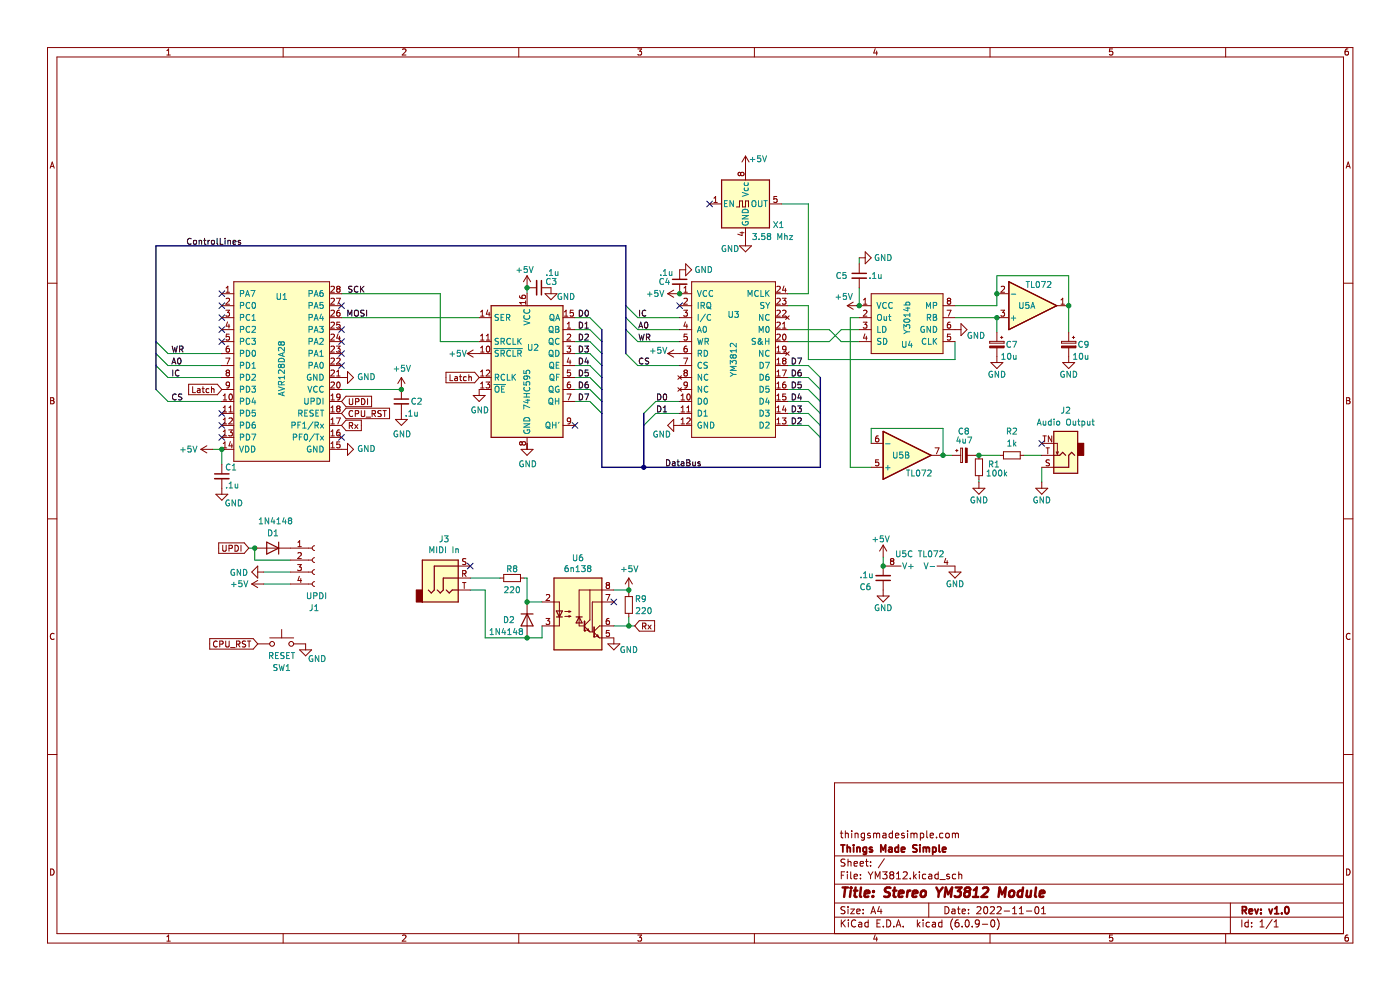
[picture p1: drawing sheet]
<svg xmlns="http://www.w3.org/2000/svg" width="297mm" height="210mm" viewBox="0 0 297 210" stroke-linecap="round" stroke-linejoin="round" font-family="sans-serif">
<path d="M.1 .1h296.9v209.9h-296.9z" fill-rule="evenodd" fill="#fff" stroke="#fff" stroke-width=".21"/>
<g fill="none" stroke="#840000" stroke-width=".21">
<path d="M10.1 10.1h276.9v189.9h-276.9zM12.1 12.1h272.9v185.9h-272.9zM35.4 11.7h.7M35.4 10.7l.4-.3v1.3M60.1 10.1v2M85.4 10.5l.5-.1 .2 .3-.8 1h.8M110.1 10.1v2M135.3 10.4h.8l-.4 .5 .4 .1v.6l-.2 .1-.6-.1M160 10.1v2M185.7 10.3l-.3 .9h.8M186 10.8v.9M210 10.1v2"/>
<path d="M236 10.4h-.6l-.1 .6 .7-.1v.7l-.2 .1-.5-.1M260 10.1v2M286 10.4h-.4l-.2 .3-.1 .7 .3 .3 .4-.1v-.7h-.4l-.3 .2M10.6 35.7l.5-1.3 .4 1.3M10.8 35.3h.6M285.6 35.7l.4-1.3 .4 1.3M285.7 35.3h.6M49.6 59.8h20.3v38.1h-20.3zM10.1 60.1h2M47.1 62.3h2.5M47.1 64.8h2.5M47.1 77.5h2.5"/>
<path d="M47.1 75h2.5M47.1 72.5h2.5M47.1 69.9h2.5M47.1 67.4h2.5M47.9 65.8h.8l-.4 .5 .3 .1v.5l-.2 .2-.5-.2M47.9 76h.9l-.6 1.2M48 63.4l.4-.1 .3 .3-.8 .9h.8M48 62h.7M48 61.1l.3-.4v1.3M48.2 79l-.2-.2 .2-.3h.2l.3 .2-.3 .3M48.2 79l-.2 .3v.2l.2 .3h.2l.3-.3-.1-.3-.2-.2M48.2 79h.2"/>
<path d="M48.3 68.3l-.3 .9h.8M48.6 68.8v.8M48.6 73.4l-.4 .1-.2 .2v.7l.2 .3 .4-.1v-.6l-.4-.1-.2 .2M48.6 70.9h-.6v.6l.6-.1v.6l-.2 .1-.4-.1M69.9 62.3h2.6M69.9 64.8h2.6M69.9 77.5h2.6M69.9 75h2.6M69.9 72.5h2.6M69.9 69.9h2.6M69.9 67.4h2.6M70.2 76.1l.5-.1 .2 .3-.7 .9h.7"/>
<path d="M70.2 60.8l.5-.1 .2 .4-.7 .9h.7M70.2 63.4l.5-.1 .2 .3-.7 .9h.7M70.2 65.9l.5-.1 .2 .4-.7 .9h.7M70.2 68.5l.5-.2 .2 .4-.7 .9h.7M70.2 71l.5-.1 .2 .3-.7 .9h.7M70.2 73.5l.5-.1 .2 .4-.7 .9h.7M70.2 78.6l.5-.1 .2 .4-.7 .9h.7M71.4 73.4h.8l-.5 .5 .4 .1v.6l-.2 .1-.5-.1M71.4 63.3h.8l-.5 1.2M71.4 76.1l.5-.1 .3 .3-.8 .9h.8M71.4 79.8h.8M71.4 78.9l.4-.4v1.3"/>
<path d="M71.7 61.3l-.3 .2 .1 .4 .2 .1h.2l.3-.3v-.2l-.3-.2M71.7 61.3l-.3-.3 .3-.3h.2l.3 .3-.3 .3M71.7 61.3h.2M71.7 70.8l-.3 .9h.8M72 65.8l-.3 .1-.2 .2-.1 .7 .3 .3 .4-.2-.1-.6h-.3l-.3 .2M72 71.3v.8M72.1 68.3h-.6l-.1 .6h.6l.1 .6-.2 .1-.5-.1M73.7 78.8l1.3 1.3-1.3 1.3zM94.6 79h6.1l1 1.1-1 1.1h-6.1zM95.5 79.5v1.2h.6M96.5 80h.5v.7M97.5 79.9h.4"/>
<path d="M97.6 79.5v1.1l.3 .1M98.9 80l-.3-.1-.3 .2 .1 .6h.5M99.5 79.5v1.2M285 60.1h2M10.7 84.4h.5l.2 .2-.2 .4 .2 .1 .1 .3-.3 .3h-.5zM10.7 85h.5M40 81.5h6.1l1 1.1-1 1.1h-6.1zM40.9 82v1.3h.6M41.9 82.5h.5v.8M42.4 82.7l-.6 .3 .2 .3 .4-.1M42.6 95.3h2.6M42.6 95.3l1.3 .8"/>
<path d="M42.9 82.4h.5M43 82v1.1l.4 .2M43.9 94.6l-1.3 .7M44.3 82.5l-.3-.1-.3 .3 .1 .5h.5M44.9 82.6l.4-.1 .1 .8M44.9 82v1.3M47.1 98.5v2M47.1 85.2h2.5M47.1 87.7h2.5M47.1 90.2h2.5M47.1 92.8h2.5M47.1 95.3h2.5"/>
<path d="M47.1 82.6h2.5M47.1 80.1h2.5M47.4 84.8h.7M47.4 83.9l.3-.3v1.2M47.4 86.5l.3-.4v1.3M47.4 89l.3-.3v1.2M47.4 91.6l.3-.4v1.3M47.4 94.1l.3-.4v1.3M47.4 87.4h.7M47.4 89.9h.7M47.4 92.5h.7M47.4 95h.7"/>
<path d="M48.5 91.2h.8l-.4 .5 .3 .1v.5l-.1 .2-.6-.2M48.6 88.8l.5-.1 .2 .3-.8 .9h.8M48.6 87.4h.7M48.6 86.5l.3-.4v1.3M48.7 83.7l.2-.1a.68 .68 0 0 1 .4 .6 .68 .68 0 0 1-.4 .6l-.3-.4zM48.7 81.6l-.3 .2h-.3l-.1-.6 .4-.2 .3 .3-.1 .7-.2 .2-.3 .1M48.9 93.7l-.3 .9h.8M49.2 94.2v.8M69.9 85.2h2.6M69.9 87.7h2.6M69.9 90.2h2.6M69.9 92.8h2.6"/>
<path d="M69.9 95.3h3.8M69.9 82.6h2.6M69.9 80.1h3.8M70.2 84.8h.7M70.2 87.4h.7M70.2 89.9h.7M70.2 92.5h.7M70.2 95h.7M70.2 83.9l.4-.3v1.2M70.2 86.5l.4-.4v1.3M70.2 89l.4-.3v1.2M70.2 91.6l.4-.4v1.3"/>
<path d="M70.2 94.1l.4-.4v1.3M70.2 81.2l.5-.2 .2 .4-.7 .9h.7M71.4 88.7h.8l-.5 1.2M71.5 81.2l.2-.2a.68 .68 0 0 1 .5 .7 .68 .68 0 0 1-.5 .6l-.3-.5zM71.7 86.7l-.3 .2 .1 .4 .2 .1h.2l.3-.3-.1-.3-.2-.1M71.7 86.7l-.3-.3 .3-.3h.2l.3 .3-.3 .3M71.7 86.7h.2M72 91.2l-.3 .1-.2 .2-.1 .7 .3 .3 .4-.2-.1-.6h-.3l-.3 .2M72.1 93.7h-.6l-.1 .6h.6l.1 .6-.2 .1-.5-.1M72.2 84.1l-.3 .3-.4-.1v-.6l.4-.1 .3 .2-.1 .7-.2 .3h-.4M73.4 89.1h3.3v2.2h-3.3l-.9-1.1zM73.4 84h5.4v2.3h-5.4l-.9-1.1z"/>
<path d="M73.4 86.6h9.2v2.2h-9.2l-.9-1.1zM73.7 94l1.3 1.3-1.3 1.3zM74.1 84.6v1l.2 .2h.4l.1-.2v-1M74.1 90.3l.6-.1 .1-.4-.7-.2v1.3M74.4 90.3l.4 .6M74.8 87.2a.56 .56 0 0 0-.8 .5 .56 .56 0 0 0 .8 .5M75.3 90.1l.6 .8M75.4 87.8l.6-.1v-.5l-.6-.1v1.3M75.4 85.2h.6l.1-.5-.7-.1v1.2M75.9 90.1l-.6 .8M76.6 87.1v1l.3 .3h.2l.3-.3v-1M76.7 84.6a.64 .64 0 0 1 .7 .6 .64 .64 0 0 1-.7 .6z"/>
<path d="M77.7 88.5h.9M78 84.6v1.2M78.9 87.8l.6-.1 .1-.5-.7-.1v1.3M79.2 87.8l.5 .6M80.9 87.2h-.7v.4l.6 .2 .1 .3-.3 .3-.4-.1M81.2 87.1h.8M81.6 87.1v1.3M83.9 89h2.5l-1.3 1.2zM85.1 80.1l-.7 1.3M85.1 80.1v4.6M85.1 85.7v3.3M85.1 80.1l.8 1.3"/>
<path d="M97 80.2l-.6 .2 .2 .3h.4M99.5 80h.4l.1 .7M285.7 84.4h.4l.3 .2-.3 .4 .3 .1v.3l-.2 .3h-.5zM285.7 85h.4M10.1 110.1h2M45.8 104.8h2.5l-1.2 1.3zM46.4 115.2h5.4l1 1.1-1 1.1h-5.4zM47.1 101.5v3.3M47.3 115.7v1l.2 .2h.2l.3-.2v-1M48.6 116.3h.6v-.5l-.6-.1v1.2M49.9 115.7a.64 .64 0 0 1 .7 .6 .64 .64 0 0 1-.7 .6zM51.1 115.7v1.2"/>
<path d="M54 116.3h12.2M61.7 118.8h4.5M63.1 119.8h.8l-.4 .4 .4 .2v.5l-.2 .1-.6-.1M63.2 117.3l.5-.1 .2 .4-.8 .9h.8M63.2 116h.7M63.2 115l.4-.3v1.3M66.7 118.3a.51 .51 0 0 0-.5 .5 .51 .51 0 0 0 .5 .5M66.7 115.8a.51 .51 0 0 0-.5 .5 .51 .51 0 0 0 .5 .5M285 110.1h2M11.5 134.5a.58 .58 0 0 0-.8 .5 .58 .58 0 0 0 .8 .5M44.5 135.5h9.2l1 1.1-1 1.1h-9.2zM46.1 136.1a.56 .56 0 0 0-.8 .5 .56 .56 0 0 0 .8 .5"/>
<path d="M46.6 136.6h.6l.1-.5-.7-.1v1.2M47.9 136v1l.2 .2h.4l.1-.2v-1M48.9 137.4h1M50.2 136.6h.6v-.5l-.6-.1v1.2M50.5 136.6l.4 .6M52.1 136h-.5l-.2 .2 .1 .3 .6 .3v.3l-.7 .1M52.5 136h.7M52.8 136v1.2M53.4 123.9h2.5M53.4 123.9l1.3 .7M54.7 121.3h1.2M54.7 136.6h2.5"/>
<path d="M54.7 123.1l-1.3 .8M54.7 120.1v2.5l-1.3-1.3zM57.2 135.3h5.1M59.8 133.5v1.8M61.7 123.9h4.5M61.7 121.3h4.5M62.3 136.6h2.5v1.3M63.5 122.2l-.3 .9h.8M63.6 137.9h2.5l-1.3 1.2zM63.8 122.7v.9M66.7 123.4a.51 .51 0 0 0-.5 .5 .51 .51 0 0 0 .5 .5M66.7 120.8a.51 .51 0 0 0-.5 .5 .51 .51 0 0 0 .5 .6"/>
<path d="M124 132.9l1.1 1.1h.7M125.1 131.5l-1.1 1.1M126 134.2l1.2 1.1h.5M127.7 132.8h-.5l-1.2 1.1M135.6 131.7h3.3v2.2h-3.3l-.9-1.1zM136.3 132.8h.6l.1-.5-.7-.1v1.2M136.6 132.8l.4 .6M137.5 132.6l.6 .8M138.1 132.6l-.6 .8M286.4 134.5a.58 .58 0 0 0-.8 .5 .58 .58 0 0 0 .8 .5M10.1 160.1h2M178.3 176.7h.5"/>
<path d="M178.5 176.2v1.3l.3 .2M179.3 176.9l.2-.2 .4 .1 .1 .9M179.3 176.2v1.5M180.7 176.2v.2M180.7 176.7v1M181.4 176.9l.2-.2 .4 .1v.9M181.4 176.7v1M183.4 176.8l-.4-.1-.3 .3 .1 .7h.6M183.4 176.7v1.2l-.3 .3h-.3M184.6 176.8l-.3-.1-.3 .2 .1 .3 .5 .1v.4h-.6M185.3 176.9l.5-.2 .2 .2M185.3 176.7v1"/>
<path d="M186 176.9l.2-.2 .3 .1 .1 .9M186 176.9v.8M187.3 176.8h.6l.1 .9M188 177.1l-.5 .1-.2 .2 .2 .3h.5M189.3 176.8l-.4-.1-.3 .3 .2 .7h.5M189.3 176.2v1.5M190 177.2l.7-.1-.1-.3-.4-.1-.2 .2v.8h.6M191.8 176.8l-.3-.1-.2 .2v.3l.5 .1v.4h-.5M192.5 176.2v.2M192.5 176.7v1M193.3 176.9l.4-.2 .2 .2M193.3 176.7v1"/>
<path d="M193.9 176.9l.2-.2 .4 .1v.9M193.9 176.9v.8M195.3 176.8l.4-.1 .3 .3-.2 .7h-.5M195.3 176.7v1.5M196.6 176.2v1.3l.2 .2M197.3 177.2l.7-.1v-.3l-.5-.1-.2 .2 .1 .8h.6M198.7 177.6v.1M200 176.8l-.4-.1-.3 .3 .2 .7h.5M200.7 176.9l.2-.2 .4 .2 .1 .5-.1 .3h-.4l-.2-.1zM202 176.7v1M202 176.9l.5-.2 .2 .2M202.7 176.9l.2-.2 .4 .1v.9"/>
<path d="M202.7 176.9v.8M285 166.1h-108v31.9M285 160.1h2M10.7 184.3a.66 .66 0 0 1 .8 .7 .66 .66 0 0 1-.8 .6zM35.4 198.7l.4-.4v1.3M35.4 199.6h.7M60.1 198v2M85.4 198.5l.5-.2 .2 .4-.8 .9h.8M110.1 198v2M135.3 198.3h.8l-.4 .5 .4 .2v.5l-.2 .1-.6-.1M160 198v2M177 194.5h108"/>
<path d="M177 191.5h108M177 187.6h108M177 181.6h108M178.5 185.6h.5M178.5 195.1v1.5M178.7 195.8l.6 .8M179.2 184.9h-.7v1.5M179.3 192.4l-.6-.1-.2 .2v.4l.6 .3 .2 .3-.3 .3h-.6M179.3 182.3l-.6-.1-.2 .2v.4l.6 .3 .2 .3-.3 .3h-.6M179.3 195.1l-.8 .9M179.8 184.9v.2M179.8 185.4v1"/>
<path d="M179.9 182.2v1.5M179.9 192.3v.2M179.9 192.8v1M179.9 182.9l.2-.2 .4 .1v.9M180 195.1v.2M180 195.6v1M180.5 192.8h.8l-.8 1h.8M180.5 184.9v1.3l.2 .2M181.2 185.9l.7-.1-.1-.3-.4-.1-.2 .2 .1 .8h.5M181.2 183.2l.7-.1-.1-.3-.4-.1-.2 .2 .1 .8h.5M181.5 195.3a.71 .71 0 0 0-.9 .5 .71 .71 0 0 0 .7 .8l.2-.1M181.8 193.3l.7-.1-.1-.3-.4-.1-.2 .2v.8h.6"/>
<path d="M182.2 195.7h.6v.9M182.5 183.2l.7-.1-.1-.3-.4-.1-.2 .2v.8h.6M182.5 186.3v.1M182.5 185.5v.1M182.8 196l-.5 .1-.2 .2 .2 .3h.5M183.1 193.7v.1M183.1 192.9v.1M183.6 182.7h.6M183.8 182.2v1.3l.4 .2M184.2 195.7l-.4-.1-.3 .3 .1 .7h.6M184.2 195.1v1.5M184.2 184.9l.5 .8"/>
<path d="M184.7 182.8v.1M184.7 183.6v.1M184.7 185.7v.7M184.8 193.8l.5-1.5 .5 1.5M184.9 193.4h.7M185.2 184.9l-.5 .8M185.7 198.3l-.3 .9h.8M185.7 186.4v-1.5l.5 1.1 .5-1.1v1.5M186 198.8v.8M186 195.8h.5M186.5 192.3l-.3 1h.9M186.8 195.1h-.8v1.5h.8"/>
<path d="M186.9 192.8v1M187.3 184.9h.9l-.5 .6 .4 .1v.7l-.2 .1-.6-.1M187.4 196.5v.1M187.6 182.2l-1.3 1.9M188.1 195.1a.76 .76 0 0 1 .9 .8 .76 .76 0 0 1-.9 .7zM189 185.6l-.2-.3 .2-.4h.3l.3 .3-.3 .4M189 185.6l-.2 .3v.4l.2 .1h.5l.1-.3v-.2l-.3-.3M189 185.6h.3M189.6 196.5v.1M190.1 196.6l.5-1.5 .5 1.5M190.2 186.4h.8M190.2 185.4l.4-.5v1.5"/>
<path d="M190.3 196.2h.7M191.6 196.5v.1M191.6 185.1l.6-.2 .3 .5-1 1h1M193.1 186.3v.1M193.8 184.9v1.5M194 185.9l.4 .5M194.4 185.4l-.6 .6M194.6 195.1v1.5M194.8 196.1l.4 .5M195 184.9v.2M195 185.4v1M195.2 195.6l-.6 .6"/>
<path d="M195.8 195.1v.2M195.8 195.6v1M196.4 185.5l-.4-.1-.3 .3 .1 .7h.6M197 191.5v3M197 185.5h.6l.1 .9M197.2 195.7l-.4-.1-.3 .3 .1 .7h.6M197.7 185.8l-.5 .1-.2 .2 .2 .3h.5M197.8 195.7h.6l.1 .9M198.5 196l-.5 .1-.2 .2 .2 .3h.5M199 185.5l-.4-.1-.3 .3 .2 .7h.5M199 184.9v1.5M199.4 186.6h1.1"/>
<path d="M199.8 195.7l-.4-.1-.3 .3 .2 .7h.5M199.8 195.1v1.5M200.5 192.3a.76 .76 0 0 1 .8 .8 .76 .76 0 0 1-.8 .7zM201.4 185.5l-.4-.1-.2 .2 .1 .3 .5 .1v.4h-.6M202 192.9h.5l.1 .9M202.1 194.9a1.72 1.72 0 0 0 0 2.3M202.6 193.2l-.5 .1-.2 .2 .2 .3h.5M202.8 185.5l-.5-.1-.3 .3 .2 .7h.6M203.1 192.8h.6M203.3 192.3v1.3l.4 .2M203.3 195.1l-.4 .1a1.01 1.01 0 0 0 0 1.4l.5-.1 .1-.5-.3-.3-.4 .1-.2 .2M203.4 185.6l.2-.2 .4 .1v.9"/>
<path d="M203.4 184.9v1.5M204.1 193.3l.7-.1-.1-.3-.4-.1-.2 .2 .1 .8h.5M204.1 196.5v.1M204.9 195.3l.2-.2a.8 .8 0 0 1 .5 .8 .8 .8 0 0 1-.5 .7l-.4-.5zM205.5 193.7v.1M205.5 192.9v.1M206.2 196.5v.1M207.2 192.5l.6-.2 .3 .5-.9 1h.9M207.7 195.8l-.2 .3-.5-.1-.1-.2v-.4l.3-.3h.3l.2 .3a1 1 0 0 1-.4 1.2h-.3M208.4 196.1h1.1M208.8 192.5l.2-.2a.8 .8 0 0 1 .6 .8 .8 .8 0 0 1-.6 .7l-.3-.5zM210 198v2"/>
<path d="M210.1 192.5l.6-.2 .3 .5-1 1h1M210.3 195.3l.2-.2a.8 .8 0 0 1 .6 .8 .8 .8 0 0 1-.6 .7l-.3-.5zM211.5 192.5l.6-.2 .3 .5-.9 1h.9M211.5 194.9a1.72 1.72 0 0 1 0 2.3M213 193.3h1.2M214.8 193.8h.9M214.8 192.8l.4-.5v1.5M216.2 193.8h.9M216.2 192.8l.5-.5v1.5M217.7 193.3h1.2M219.7 192.5l.2-.2a.8 .8 0 0 1 .5 .8 .8 .8 0 0 1-.5 .7l-.4-.5zM221 193.8h.8"/>
<path d="M221 192.8l.4-.5v1.5M236 198.3h-.6l-.1 .7 .7-.1v.6l-.2 .1-.5-.1M260 198v2M261 191.5v6.5M263.4 195.1v1.5M264.8 195.7l-.4-.1-.3 .3 .1 .7h.6M264.8 195.1v1.5M265.5 196.5v.1M265.5 195.7v.1M267.3 196.6h.9M267.3 195.6l.4-.5v1.5M269.9 195.1l-1.3 1.9"/>
<path d="M270.3 196.6h.9M270.3 195.6l.4-.5v1.5M285.7 184.3a.66 .66 0 0 1 .7 .7 .66 .66 0 0 1-.7 .6zM286 198.3l-.4 .1-.2 .2-.1 .8 .3 .2 .4-.1v-.6l-.4-.1-.3 .3"/>
<circle cx="57.7" cy="136.6" r=".51"/>
<circle cx="61.8" cy="136.6" r=".51"/>
</g>
<g fill="none" stroke="#840000" stroke-width=".39">
<path d="M178.4 179.2h.8M178.8 179.2v1.5M179.7 179.2v1.5M179.7 179.9l.2-.2 .4 .1 .1 .9M181.1 179.2v.2M181.1 179.7v1M181.8 179.9l.2-.2 .4 .1v.9M181.8 179.7v1M183.8 179.8l-.4-.1-.3 .3 .1 .7h.6M183.8 179.7v1.2l-.3 .3h-.3M185 179.8l-.3-.1-.3 .2 .1 .3 .5 .1v.4h-.6M188.6 179.8h.6v.9"/>
<path d="M190.6 179.8l-.4-.1-.3 .3 .1 .7h.6M190.6 179.2v1.5M194.5 179.3l-.6-.1-.2 .2v.4l.7 .3 .1 .3-.3 .3h-.5M195.2 179.2v.2M195.2 179.7v1M195.9 179.9l.4-.2 .2 .2M195.9 179.7v1M196.5 179.9l.2-.2 .4 .1 .1 .9M196.5 179.9v.8M197.9 179.8l.4-.1 .3 .3-.2 .7h-.5M197.9 179.7v1.5M199.2 179.2v1.3l.2 .2"/>
<path d="M186.9 180.7v-1.5l.5 1.1 .5-1.1v1.5M189.2 180.1l-.5 .1-.2 .2 .2 .3h.5M191.2 180.2l.7-.1v-.3l-.5-.1-.2 .2 .1 .8h.6M199.9 180.2l.8-.1-.1-.3-.4-.1-.3 .2 .1 .8h.6M263.6 193.1l.7-.1 .1-.2v-.3l-.8-.2v1.5M263.9 193.1l.5 .7M265 193.3l.7-.1-.1-.3-.4-.1-.2 .2 .1 .8h.5M266.2 192.8l.4 1 .3-1M267.5 193.7v.1M267.5 192.9v.1M269.2 192.8l.4 1 .3-1M270.4 193.8h.9"/>
<path d="M270.4 192.8l.5-.5v1.5M271.9 193.7v.1M272.7 192.5l.2-.2a.8 .8 0 0 1 .5 .8 .8 .8 0 0 1-.5 .7l-.3-.5z"/>
</g>
<g fill="none" stroke="#840000" stroke-width=".52">
<path d="M178.7 188.3h1.2M179.3 188.3l-.2 2M180.5 188.9l-.2 1.4M180.6 188.3l-.1 .1M181.1 188.9h.8M181.5 188.3l-.2 1.7 .1 .2 .3 .1M182.7 188.3l-.3 1.7 .3 .3M183.4 189.6l1-.2v-.4l-.6-.1-.3 .3v1h.7M185.2 190.1v.2M185.3 189v.2M188.9 188.4a.85 .85 0 0 0-1 0l-.1 .6 .9 .5-.1 .6a.85 .85 0 0 1-1 .1M189.4 188.9h.8"/>
<path d="M189.8 188.3l-.2 1.7 .1 .2 .3 .1M190.7 189.6l1-.2-.1-.4-.6-.1-.3 .3v1h.8M192.6 188.9l-.2 1.4M193.1 188.9l-.4 .1-.2 .3M193.6 189.6l1-.2v-.4l-.6-.1-.3 .3v1h.7M195.5 189.1l.1-.1a.5 .5 0 0 1 .8 .3v.6l-.3 .3a.5 .5 0 0 1-.8-.3zM198.6 188.3l.6 1M199.2 189.3l-.1 1M200 188.3l-.8 1M200.4 190.3l.2-2 .5 1.4 .9-1.4-.3 2M202.7 188.3h1.3l-.8 .7 .6 .2-.1 .9-.3 .2h-.6l-.3-.2M205 189.1l-.2-.2-.1-.3a.64 .64 0 0 1 1.1-.2v.3l-.4 .4"/>
<path d="M205 189.1a.65 .65 0 0 0-.3 1.1 .65 .65 0 0 0 .9-.1 .65 .65 0 0 0 0-.9l-.2-.1M205 189.1h.4M206.4 190.3h1.1M206.6 188.8l.6-.5-.2 2M208.5 188.4l.3-.1h.5l.3 .1v.4l-.1 .3-1.3 1.2h1.2M211.8 190.3l.3-2 .5 1.4 .8-1.4-.2 2M214.3 189.1l.1-.1a.5 .5 0 0 1 .8 .3l-.1 .6-.2 .3a.5 .5 0 0 1-.8-.3zM216.9 189a.66 .66 0 0 0-1 .3v.6l.1 .3h.8M217 188.3l-.2 2M217.9 188.9l-.1 1.3 .5 .1 .3-.2M218.8 188.9l-.2 1.4M219.8 188.3l-.2 1.7 .2 .3"/>
<path d="M220.6 189.6l.9-.2v-.4h-.8l-.2 1 .3 .3 .6-.1"/>
</g>
<g fill="#ffffc2" stroke="#ffffc2" stroke-width=".21">
<path d="M214 59.8l10.2 5-10.2 5.1z"/>
<path d="M187.4 91.5l10.1 5.1-10.1 5.1z"/>
<path d="M49.6 59.8h20.3v38.1h-20.3z" fill-rule="evenodd"/>
<path d="M184.8 62.3h15.3v12.7h-15.3z" fill-rule="evenodd"/>
<path d="M146.7 59.8h17.8v33h-17.8z" fill-rule="evenodd"/>
</g>
<g fill="#ffffc2" stroke="#ffffc2" stroke-width=".25">
<path d="M117.5 122.6h10.2v15.3h-10.2z" fill-rule="evenodd"/>
<path d="M89.6 118.8h7.6v8.9h-7.6z" fill-rule="evenodd"/>
<path d="M153.1 38.2h10.1v10.1h-10.1z" fill-rule="evenodd"/>
<path d="M104.2 64.8h15.2v28h-15.2z" fill-rule="evenodd"/>
<path d="M223.5 91.5h5.1v8.9h-5.1z" fill-rule="evenodd"/>
</g>
<path d="M214 59.8l10.2 5-10.2 5.1zM187.4 91.5l10.1 5.1-10.1 5.1zM56.6 115l2.5 1.3-2.5 1.2zM59.1 115v2.5M117.5 122.6h10.2v15.3h-10.2zM118 130.9h1.3M122.2 130.9h1.3" fill="none" stroke="#840000" stroke-width=".25"/>
<g fill="none" stroke="#000084" stroke-width=".21">
<path d="M149.9 42.7l1.2 1.2M151.1 42.7l-1.2 1.2M46.4 64.2l1.3 1.3M46.4 71.9l1.3 1.2M46.4 69.3l1.3 1.2M46.4 66.8l1.3 1.2M46.4 61.7l1.3 1.2M47.7 64.2l-1.3 1.3M47.7 71.9l-1.3 1.2M47.7 69.3l-1.3 1.2M47.7 66.8l-1.3 1.2M47.7 61.7l-1.3 1.2"/>
<path d="M71.8 71.9l1.3 1.2M71.8 64.2l1.3 1.3M71.8 69.3l1.3 1.2M71.8 74.4l1.3 1.2M71.8 76.9l1.3 1.3M73.1 71.9l-1.3 1.2M73.1 64.2l-1.3 1.3M73.1 69.3l-1.3 1.2M73.1 74.4l-1.3 1.2M73.1 76.9l-1.3 1.3M143.6 64.2l1.2 1.3M144.8 64.2l-1.2 1.3"/>
<path d="M46.4 89.6l1.3 1.2M46.4 87.1l1.3 1.2M46.4 92.2l1.3 1.2M47.7 89.6l-1.3 1.2M47.7 87.1l-1.3 1.2M47.7 92.2l-1.3 1.2M71.8 92.2l1.3 1.2M73.1 92.2l-1.3 1.2M121.4 89.6l1.2 1.2M122.6 89.6l-1.2 1.2M220.4 93.4l1.2 1.3M221.6 93.4l-1.2 1.3"/>
<path d="M99.1 119.5l1.3 1.2M100.4 119.5l-1.3 1.2M129.6 127.1l1.2 1.2M130.8 127.1l-1.2 1.2"/>
</g>
<g fill="none" stroke="#008400" stroke-width=".21">
<path d="M165.8 43.3h5.7v19h-4.5M182.3 54.7v1.3M33.1 77.5l2.5 2.6h11.5M33.1 72.5l2.5 2.5h11.5M33.1 75l2.5 2.5h11.5M72.5 67.4h29.2M72.5 62.3h20.9v10.2h8.3M111.8 61v1.3M122 72.5h3.1l2.6 2.5M122 75h3.1l2.6 2.5M122 69.9h3.1l2.6 2.6M122 67.4h3.1l2.6 2.5"/>
<path d="M122 77.5h3.1l2.6 2.6M132.8 75l2.5 2.5h8.9M132.8 67.4l2.5 2.5h8.9M132.8 69.9l2.5 2.6h8.9M132.8 64.8l2.5 2.6h8.9M167 77.5h4.5l2.5 2.6M167 69.9h8.9l2.6 2.6h3.8M167 64.8h4.5v11.5h31.1v-3.8M182.3 69.9h-3.8l-2.6 2.6h-8.9M182.3 67.4h-1.9v31.7h4.4M182.3 61v3.8M202.6 67.4h8.9v3.2"/>
<path d="M202.6 64.8h8.9v-6.3h15.2v12.1M33.1 82.6l2.5 2.6h11.5M45.2 95.3h1.9v3.2M72.5 82.6h12.6M111.8 94v1.3M122 85.2h3.1l2.6 2.5M122 82.6h3.1l2.6 2.6M122 80.1h3.1l2.6 2.5M144.2 85.2h-5.1l-2.5 2.5M144.2 87.7h-5.1l-2.5 2.5M167 80.1h4.5l2.5 2.5M167 85.2h4.5l2.5 2.5"/>
<path d="M167 82.6h4.5l2.5 2.6M167 90.2h4.5l2.5 2.6M167 87.7h4.5l2.5 2.5M184.8 94v-3.1h15.3v5.7h1.9M207 96.6h5.1M217.2 96.6h3.8M221 99.1v3.2M52.8 116.3h1.2v2.5h7.7M187.4 118.2v1.9M207.7 101.7v.6M55.9 123.9h5.8M55.9 121.3h5.8"/>
<path d="M99.8 125.2h3.1v10.1h12.1v-2.5M99.8 122.6h6.3M111.2 122.6h.6v5.1h3.2M130.2 132.8h4.5M130.2 125.2h3.2v.6M133.4 130.9v1.9"/>
</g>
<path d="M127.7 69.9v29.2h46.3v-19M132.8 75v-22.9h-99.7v30.5M136.6 87.7v11.4" fill="none" stroke="#000084" stroke-width=".3"/>
<g fill="none" stroke="#000" stroke-width=".21">
<path d="M40.5 50.7a.56 .56 0 0 0-.7 .5 .56 .56 0 0 0 .7 .5M41.1 51.1l.2-.1 .3 .1v.7l-.5-.1zM42.2 51.1l.5-.1 .1 .8M42.2 51v.8M43.2 51h.5M43.4 50.6v1l.3 .2M44.1 51v.8M44.5 51l-.4 .2M44.9 51.1l.2-.1 .3 .1v.7l-.5-.1zM46.1 50.6v1l.1 .2M46.7 50.6v1.2h.6M47.7 50.6v.1"/>
<path d="M47.7 51v.8M48.3 51.1l.5-.1 .1 .8M48.3 51v.8M49.4 51.4l.6-.1v-.3h-.4l-.2 .2 .1 .6h.5M51 51h-.3l-.2 .2 .1 .1 .4 .2v.3h-.5M36.5 77.2l.4-1.2 .4 1.2M36.5 73.4l.3 1.3 .3-.9 .2 .9 .3-1.3M36.6 76.9h.6M36.6 78.5v1.3M37.8 76.1l.2-.1a.68 .68 0 0 1 .4 .6 .68 .68 0 0 1-.4 .6l-.3-.5zM38 78.6a.56 .56 0 0 0-.8 .5 .56 .56 0 0 0 .8 .5M38.1 74.1l.6-.1 .1-.5-.7-.1v1.3"/>
<path d="M38.4 74.1l.4 .6M73.8 67.1v-1.3l.4 .9 .4-.9v1.3M74.7 60.8l-.5-.1-.3 .3 .2 .3 .5 .2v.4h-.7M75.2 66l.3-.2a.43 .43 0 0 1 .5 .4v.4a.42 .42 0 0 1-.4 .5 .42 .42 0 0 1-.4-.5zM75.9 60.8a.56 .56 0 0 0-.8 .5 .56 .56 0 0 0 .8 .6M76.5 60.7v1.3M76.7 61.3l.5 .7M77.2 60.7l-.7 .7M77.2 65.9h-.6v.4l.5 .2 .1 .3-.2 .3-.5-.1M77.8 65.8v1.3M122.9 68.3a.64 .64 0 0 1 .7 .7 .64 .64 0 0 1-.7 .6zM122.9 65.8a.64 .64 0 0 1 .7 .6 .64 .64 0 0 1-.7 .7z"/>
<path d="M122.9 70.9a.64 .64 0 0 1 .7 .6 .64 .64 0 0 1-.7 .6zM122.9 73.4a.64 .64 0 0 1 .7 .6 .64 .64 0 0 1-.7 .7zM122.9 76a.64 .64 0 0 1 .7 .6 .64 .64 0 0 1-.7 .6zM122.9 78.5a.64 .64 0 0 1 .7 .6 .64 .64 0 0 1-.7 .7zM124 73.4h.8l-.4 .5 .4 .1v.6l-.2 .1-.6-.1M124.1 69.6h.7M124.1 71l.5-.1 .2 .3-.8 .9h.8M124.1 68.7l.4-.4v1.3M124.2 65.9l.2-.1a.68 .68 0 0 1 .4 .6 .68 .68 0 0 1-.4 .7l-.3-.5zM124.4 75.9l-.3 .9h.8M124.7 76.4v.8M124.8 78.5h-.6l-.1 .6 .6-.1 .1 .6-.2 .2-.5-.2"/>
<path d="M135.5 69.6l.4-1.3 .4 1.3M135.6 70.9l.3 1.2 .2-.9 .2 .9 .4-1.2M135.6 69.2h.6M135.7 65.8v1.3M136.4 76.1a.56 .56 0 0 0-.8 .5 .56 .56 0 0 0 .8 .5M136.8 68.5l.2-.2a.68 .68 0 0 1 .5 .7 .68 .68 0 0 1-.5 .6l-.3-.5zM137 65.9a.56 .56 0 0 0-.8 .5 .56 .56 0 0 0 .8 .5M137.1 71.5h.6l.1-.5-.7-.1v1.2M137.4 71.5l.5 .6M137.6 76l-.6 .1v.3l.5 .3 .1 .3-.2 .2h-.5M168.1 76a.64 .64 0 0 1 .7 .6 .64 .64 0 0 1-.7 .6zM168.1 78.5a.64 .64 0 0 1 .7 .6 .64 .64 0 0 1-.7 .7z"/>
<path d="M169.2 76h.9l-.6 1.2M169.9 78.5l-.4 .1-.2 .2v.7l.2 .3 .4-.2v-.6h-.4l-.2 .2M37.4 83.7a.56 .56 0 0 0-.8 .5 .56 .56 0 0 0 .8 .5M38.6 83.6l-.7 .1v.4l.6 .2 .1 .3-.3 .2h-.4M122.9 81a.64 .64 0 0 1 .7 .7 .64 .64 0 0 1-.7 .6zM122.9 83.6a.64 .64 0 0 1 .7 .6 .64 .64 0 0 1-.7 .6zM124 83.6h.9l-.6 1.2M124.7 81l-.4 .1-.1 .2-.1 .8 .2 .2 .5-.1-.1-.6-.4-.1-.2 .3M139.5 86.1a.64 .64 0 0 1 .7 .6 .64 .64 0 0 1-.7 .7zM139.5 83.6a.64 .64 0 0 1 .7 .6 .64 .64 0 0 1-.7 .6zM140.7 87.4h.7M140.7 86.5l.4-.4v1.3"/>
<path d="M140.8 83.7l.2-.1a.68 .68 0 0 1 .4 .6 .68 .68 0 0 1-.4 .6l-.3-.4zM141.4 97.5a.64 .64 0 0 1 .7 .7 .64 .64 0 0 1-.7 .6zM142.7 98h.5v.8M143.2 98.3l-.6 .2 .2 .3 .4-.1M143.6 98h.5M143.8 97.5v1.1l.3 .2M144.5 98h.5l.1 .8M145.1 98.3l-.6 .2 .2 .3 .4-.1M145.7 97.5h.4l.3 .3-.3 .3 .3 .2v.3l-.2 .2h-.5zM145.7 98.1h.4M147 98v.7h.5M147.5 98v.8"/>
<path d="M148.5 98h-.3l-.2 .1 .1 .2 .4 .1v.3h-.5M168.1 81a.64 .64 0 0 1 .7 .7 .64 .64 0 0 1-.7 .6zM168.1 83.6a.64 .64 0 0 1 .7 .6 .64 .64 0 0 1-.7 .6zM168.1 86.1a.64 .64 0 0 1 .7 .6 .64 .64 0 0 1-.7 .7zM168.1 88.6a.64 .64 0 0 1 .7 .7 .64 .64 0 0 1-.7 .6zM169.2 86.1h.8l-.4 .5 .3 .1v.6l-.1 .1-.6-.1M169.3 88.8l.5-.2 .2 .4-.8 .9h.8M169.6 83.5l-.3 .9h.8M169.9 84v.8M169.9 81h-.6v.6h.6v.6l-.1 .1-.5-.1"/>
</g>
<path d="M83.6 85.7h3.1M45.5 101.5h3.1" fill="none" stroke="#840000" stroke-width=".33"/>
<path d="M83.6 84.7h3.1M45.5 100.5h3.1" fill="none" stroke="#840000" stroke-width=".3"/>
<g fill="none" stroke="#008484" stroke-width=".21">
<path d="M51 62.3l.6-.1 .1-.5-.7-.1v1.3M51 64.8h.6l.1-.5-.7-.2v1.3M51 67.4l.6-.1 .1-.5-.7-.1v1.3M51 69.9l.6-.1 .1-.5-.7-.1v1.3M51 72.4h.6l.1-.5-.7-.1v1.2M51 75l.6-.1 .1-.5-.7-.1v1.3M51 77.5h.6l.1-.5-.7-.2v1.3M52.1 62.9l.4-1.3 .4 1.3M52.2 62.5h.6M52.3 74.3a.64 .64 0 0 1 .7 .6 .64 .64 0 0 1-.7 .7zM52.3 76.8a.64 .64 0 0 1 .7 .7 .64 .64 0 0 1-.7 .6zM52.3 79.4a.64 .64 0 0 1 .7 .6 .64 .64 0 0 1-.7 .7z"/>
<path d="M53 69.3a.56 .56 0 0 0-.8 .6 .56 .56 0 0 0 .8 .5M53 64.3a.56 .56 0 0 0-.8 .5 .56 .56 0 0 0 .8 .5M53 66.8a.56 .56 0 0 0-.8 .5 .56 .56 0 0 0 .8 .5M53 71.9a.56 .56 0 0 0-.8 .5 .56 .56 0 0 0 .8 .5M53.2 61.6h.9l-.6 1.3M53.4 71.8h.8l-.4 .5 .3 .1v.5l-.1 .1-.6-.1M53.5 69.3l.5-.1 .2 .4-.8 .9h.8M53.5 79.5l.5-.1 .2 .3-.8 1h.8M53.5 78.1h.7M53.5 68h.7M53.5 67.1l.3-.4v1.3M53.5 77.2l.3-.4v1.3"/>
<path d="M53.6 64.3l.2-.2a.68 .68 0 0 1 .4 .7 .68 .68 0 0 1-.4 .6l-.3-.5zM53.6 74.4l.2-.1a.68 .68 0 0 1 .4 .6 .68 .68 0 0 1-.4 .7l-.3-.5zM58.8 62.2v1.1l.2 .2h.3l.2-.2v-1.1M59.2 76.1a.66 .66 0 0 1 .8-.1 .66 .66 0 0 1 .3 .7h-1.2zM59.6 72.7l.2-.2h.3l.2 .2v.4l-.2 .1h-.3l-.2-.2M59.6 72.7l-.2-.2-.3 .2v.4l.2 .1 .3-.2M59.6 77.5l.2-.2h.3l.2 .2v.4l-.2 .1h-.3l-.2-.2M59.6 77.5l-.2-.2-.3 .2v.4l.2 .1 .3-.2M59.6 72.7v.3M59.6 77.5v.3M60 74.9v.6M60.1 63.5h.7"/>
<path d="M60.1 62.6l.3-.4v1.3M60.3 73.7v.8l-.9-.8-.3 .2 .1 .5M60.3 78.5v.8l-.9-.8-.3 .2 .1 .5M60.3 79.7v.7M60.3 74.8l-1.2 .4 1.2 .4M65.6 62.3l.6-.1v-.5l-.6-.1v1.3M65.6 75l.6-.1v-.5l-.6-.1v1.3M65.6 64.8h.6v-.5l-.6-.2v1.3M65.6 67.4l.6-.1v-.5l-.6-.1v1.3M65.6 69.9l.6-.1v-.5l-.6-.1v1.3M65.6 72.4h.6v-.5l-.6-.1v1.2M65.6 77.5h.6v-.5l-.6-.2v1.3"/>
<path d="M65.9 79.4a.58 .58 0 0 0-.7 .6 .58 .58 0 0 0 .8 .5v-.4h-.3M66.6 78.1l.5-1.3 .4 1.3M66.6 75.6l.5-1.3 .4 1.3M66.6 73l.5-1.2 .4 1.2M66.6 70.5l.5-1.3 .4 1.3M66.6 68l.5-1.3 .4 1.3M66.6 65.4l.5-1.3 .4 1.3M66.6 62.9l.5-1.3 .4 1.3M66.8 62.5h.6M66.8 77.8h.6M66.8 75.2h.6M66.8 72.7h.6"/>
<path d="M66.8 70.1h.6M66.8 67.6h.6M66.8 65.1h.6M67.2 79.4v1.3l-.7-1.3v1.3M67.8 69.2h.8l-.4 .5 .3 .1v.6l-.2 .1-.5-.1M67.9 79.4a.64 .64 0 0 1 .7 .6 .64 .64 0 0 1-.7 .7zM67.9 71.9l.4-.1 .3 .3-.8 .9h.8M67.9 75.6h.7M67.9 74.7l.3-.4v1.3M68 77l.2-.2a.68 .68 0 0 1 .4 .7 .68 .68 0 0 1-.4 .6l-.3-.5zM68.2 66.6l-.3 .9h.7M68.5 61.6l-.4 .1-.2 .2v.7l.2 .3 .4-.1v-.6l-.4-.1-.2 .2"/>
<path d="M68.5 67.1v.9M68.5 64.1h-.6v.7l.6-.1v.6l-.2 .1-.4-.1M76.7 79.3a.58 .58 0 0 0-.7 .6 .58 .58 0 0 0 .8 .5v-.4h-.2M78.1 79.3v1.2l-.7-1.2v1.2M78.7 79.3a.64 .64 0 0 1 .7 .6 .64 .64 0 0 1-.7 .6zM83.6 78.3h1M84.1 77.8v1M85.8 77.5h-.6l-.1 .6 .6-.1 .1 .6-.2 .2-.5-.2M86.2 77.5l.4 1.3 .5-1.3M38.3 95.4h1M38.8 94.9v1M40.5 94.6h-.6l-.1 .6h.7v.6l-.2 .1-.5-.1"/>
<path d="M40.9 94.6l.5 1.3 .4-1.3M48.8 98.6a.56 .56 0 0 0-.8 .5 .56 .56 0 0 0 .8 .5M49.3 99.7h.7M49.3 98.8l.3-.4v1.3M50.8 94.6l.4 1.3 .5-1.3M51 90.2l.6-.1 .1-.4-.7-.2v1.3M51 80.1l.6-.1 .1-.5-.7-.1v1.3M51 82.6l.6-.1 .1-.5-.7-.1v1.3M51 85.1h.6l.1-.5-.7-.1v1.2M51 87.7l.6-.1 .1-.5-.7-.1v1.3M51 92.7h.6l.1-.5-.7-.1v1.3M52.1 94.6a.64 .64 0 0 1 .7 .7 .64 .64 0 0 1-.7 .6z"/>
<path d="M52.3 84.5a.64 .64 0 0 1 .7 .6 .64 .64 0 0 1-.7 .6zM52.3 81.9a.64 .64 0 0 1 .7 .7 .64 .64 0 0 1-.7 .6zM52.3 87a.64 .64 0 0 1 .7 .6 .64 .64 0 0 1-.7 .7zM52.3 89.5a.64 .64 0 0 1 .7 .7 .64 .64 0 0 1-.7 .6zM52.3 92.1a.64 .64 0 0 1 .7 .6 .64 .64 0 0 1-.7 .7zM53.4 94.6a.64 .64 0 0 1 .7 .7 .64 .64 0 0 1-.7 .6zM53.4 81.9h.8l-.4 .5 .3 .1v.6l-.1 .1-.6-.1M53.4 92.1h.9l-.6 1.3M53.8 84.4l-.3 .9h.8M54.1 84.9v.8M54.1 89.5l-.4 .1-.2 .2v.8l.2 .2 .4-.1v-.6l-.4-.1-.2 .3M54.1 87h-.6v.6l.6-.1v.7l-.1 .1-.5-.1"/>
<path d="M59.1 82l1.2 .5-1.2 .4M59.7 81.6v-.6h-.5l-.1 .6h1.2M60 83.3v.6M60.3 83.1l-1.2 .5 1.2 .4M60.3 80.1h-1.2l.3 .3M60.3 80.9l-.6 .4M61.9 90.2l.6-.1 .1-.4-.7-.2v1.3M62.2 92.7h.6l.1-.5-.7-.1v1.3M63.2 90.1h.4M63.4 87.7l.6-.1v-.5l-.6-.1v1.3M63.5 92.7h.4M63.7 87.7l.4 .6"/>
<path d="M63.8 89.5h-.6v1.3M64.1 92.1h-.6v1.3M64.2 89.9l.4-.4v1.3M64.2 90.8h.8M64.6 92.2l.2-.1a.68 .68 0 0 1 .5 .6 .68 .68 0 0 1-.5 .7l-.3-.5zM64.6 84.5v1l.3 .2h.4l.1-.2v-1M64.6 87.6h.5M65.3 87h-.7v1.3h.7M65.3 81.9l.4 1.3 .5-1.3M65.9 94.7a.58 .58 0 0 0-.7 .6 .58 .58 0 0 0 .8 .5v-.5h-.3M66 85.1h.6v-.5l-.6-.1v1.2M66.4 89.5l-1.1 1.6"/>
<path d="M66.5 87.1h-.7v.4l.5 .2 .2 .3-.3 .3-.5-.1M66.7 92l-1.1 1.7M66.8 90.2l.6-.1 .1-.4-.7-.2v1.3M66.9 92.1h.8M67 87.6h.4M67.1 90.2l.5 .6M67.2 84.5a.64 .64 0 0 1 .8 .6 .64 .64 0 0 1-.8 .6zM67.2 94.6v1.3l-.7-1.3v1.3M67.3 82a.56 .56 0 0 0-.8 .6 .56 .56 0 0 0 .8 .5M67.3 92.1v1.3M67.6 87h-.6v1.3h.6M67.9 94.6a.64 .64 0 0 1 .7 .7 .64 .64 0 0 1-.7 .6z"/>
<path d="M68 87h.7M68 92.5l.6 .9M68 90l.6 .8M68.3 87v1.3M68.5 84.5v1.2M68.6 82a.56 .56 0 0 0-.8 .6 .56 .56 0 0 0 .8 .5M68.6 92.5l-.6 .9M68.6 90l-.6 .8M76.7 94.6a.58 .58 0 0 0-.7 .5 .58 .58 0 0 0 .8 .5v-.4h-.2M78.1 94.5v1.3l-.7-1.3v1.3M78.7 94.5a.64 .64 0 0 1 .7 .6 .64 .64 0 0 1-.7 .7zM84.3 91.5a.58 .58 0 0 0-.7 .5 .58 .58 0 0 0 .8 .5v-.4h-.3"/>
<path d="M85.6 91.4v1.3l-.7-1.3v1.3M86.2 88.2v.1M86.2 91.4a.64 .64 0 0 1 .8 .6 .64 .64 0 0 1-.8 .7zM86.7 88.3h.7M86.7 87.4l.4-.4v1.3M88 87.4v.8h.5M88.2 84.6a.56 .56 0 0 0-.8 .5 .56 .56 0 0 0 .8 .5M88.5 87.4v.9M88.6 84.6l.5-.1 .3 .3-.8 .9h.8M48.1 103.4v.1M48.6 103.5h.7M48.6 102.6l.4-.4v1.3"/>
<path d="M48.6 106.1a.58 .58 0 0 0-.7 .6 .58 .58 0 0 0 .8 .5v-.4h-.3M49.9 102.7v.7h.5M50 106v1.3l-.8-1.3v1.3M50.4 102.7v.8M50.6 106a.64 .64 0 0 1 .7 .7 .64 .64 0 0 1-.7 .6zM55 111.1h.7M55 110.2l.4-.3v1.2M57 112.4a.64 .64 0 0 1 .7 .6 .64 .64 0 0 1-.7 .7zM57 109.9v1.2l-.7-1.2v1.2M57.8 109.8l-.3 .9h.8M58.1 110.3v.8M58.2 112.8l.3-.4v1.3"/>
<path d="M58.2 113.7h.7M58.7 111.1h.8M58.7 110.2l.4-.3v1.2M60.3 109.8l-.3 .9h.7M60.6 110.3v.8M61.4 110.4l-.2 .2v.3l.2 .2h.2l.3-.2-.1-.4-.2-.1M61.4 110.4l-.2-.2 .2-.3h.2l.3 .2-.3 .3M61.4 110.4h.2M49.1 124h1M49.6 123.5v1M49.7 120.8a.58 .58 0 0 0-.7 .6 .58 .58 0 0 0 .8 .5v-.4h-.3M51 120.8v1.2l-.7-1.2v1.2"/>
<path d="M51.3 123.2h-.6l-.1 .6 .6-.1 .1 .6-.2 .2-.5-.2M51.6 120.8a.64 .64 0 0 1 .8 .6 .64 .64 0 0 1-.8 .6zM51.7 123.2l.4 1.3 .5-1.3M57.2 139.1l.6-.1 .1-.5-.7-.1v1.3M57.5 139.1l.4 .6M58.5 139h.4M59.1 138.4h-.6v1.3h.6M60.3 138.5h-.7v.4l.5 .3 .2 .3-.3 .2-.5-.1M60.8 139h.4M61.4 138.4h-.6v1.3h.6M61.8 138.4h.7M62.1 138.4v1.3"/>
<path d="M65.2 125.7v1.1l.3 .2h.2l.2-.2v-1.1M66.2 128.3v1.1l-.5 .1M66.3 139.1a.58 .58 0 0 0-.7 .6 .58 .58 0 0 0 .8 .5v-.4h-.3M66.5 126.4l.7-.1v-.5l-.7-.1v1.3M66.8 128.6l.3-.3v1.2M66.8 129.5h.7M67.6 139.1v1.2l-.7-1.2v1.2M67.8 125.7a.64 .64 0 0 1 .7 .7 .64 .64 0 0 1-.7 .6zM68.2 139.1a.64 .64 0 0 1 .8 .6 .64 .64 0 0 1-.8 .6zM69.1 125.7v1.3M58.8 141h-.5l-.2 .2 .1 .3 .5 .3v.3l-.6 .1M59.2 141l.3 1.2 .3-.9 .2 .9 .3-1.2"/>
<path d="M60.7 142.2h.7M60.7 141.3l.4-.3v1.2"/>
</g>
<path d="M124 131.8v2" fill="none" stroke="#840000" stroke-width=".36"/>
<circle cx="124" cy="133.8" r=".18" fill="#840000"/>
<path d="M127.7 125.2h-2.6v6.3" fill="none" stroke="#840000" stroke-width=".21"/>
<path d="M126 133v2.1" fill="none" stroke="#840000" stroke-width=".36"/>
<circle cx="126" cy="135.1" r=".18" fill="#840000"/>
<g fill="none" stroke="#840000" stroke-width=".21">
<path d="M157.1 36.8l-.2-.3-.3 .3v.4l.2 .1 .3-.3M157.1 36.8l.3-.3h.2l.2 .3v.4l-.2 .1-.4-.1-.1-.2M157.1 36.8v.2M158.2 33.1v5.1M158.2 33.1l-.8 1.3M158.2 33.1l.7 1.3M111.8 58.5v2.5h2M111.8 58.5l-.7 1.3M111.8 58.5l.8 1.3M145.5 57.2h-1.3v2.1M145.5 56l1.2 1.2-1.2 1.3zM146.7 59.8h17.8v33h-17.8z"/>
<path d="M150.5 43.3h2.6M151.4 42.9h.8M151.4 42l.4-.3v1.2M156.3 43.9h.6v-1.3h.6v1.3h.7v-1.3h.6v1.3M156.9 52.1h2.5l-1.2 1.3zM157 49.4h.8M157.4 49.2v.8l-.9-.3M158.2 48.3v3.8M163.2 43.3h2.6M164.8 41.7h-.6l-.1 .6 .6-.1 .1 .6-.2 .1-.5-.1M182.3 54.7h1.2M182.3 56v2"/>
<path d="M182.3 59v2M183.5 53.4l1.3 1.3-1.3 1.3zM99.1 75h5.1M99.1 75l1.3 .8M100.4 74.2l-1.3 .8M101.7 67.4h2.5M101.7 72.5h2.5M102 67.1h.7M102 72.1h.7M102 79.8h.7M102 74.7h.7M102 66.2l.3-.4v1.3"/>
<path d="M102 71.2l.3-.3v1.2M102 73.8l.3-.4v1.3M102 78.9l.3-.4v1.3M103.2 72.1h.7M103.2 78.6l.5-.1 .2 .4-.8 .9h.8M103.2 71.2l.3-.3v1.2M103.3 73.5l.2-.1a.68 .68 0 0 1 .4 .7 .68 .68 0 0 1-.4 .6l-.3-.5zM103.5 65.7l-.3 .9h.8M103.8 66.2v.9M110.2 62.7l.1 .4 .2 .2h.8l.2-.2-.1-.4h-.6l-.1 .4 .3 .2M111.5 63.8v.7M111.5 64.2h-1.3l.4 .3"/>
<path d="M111.8 62.3v2.5M114.9 61h2v1.3M115.6 62.3h2.6l-1.3 1.3zM119.4 75h2.6M119.4 67.4h2.6M119.4 69.9h2.6M119.4 72.5h2.6M119.4 77.5h2.6M119.7 67.1h.8M119.7 66.2l.4-.4v1.3M120.3 73.4h.8l-.5 .5 .4 .1v.6l-.2 .1-.5-.1M120.3 68.7l.4-.4v1.3"/>
<path d="M120.3 69.6h.8M120.3 71l.5-.1 .3 .3-.8 .9h.8M120.6 75.9l-.3 .9h.8M120.9 76.4v.8M121 78.5h-.6l-.1 .6 .6-.1 .1 .6-.2 .2-.5-.2M121.6 65.8h-.6l-.1 .6 .6-.1 .1 .6-.2 .2-.5-.2M141.6 75h5.1M141.6 62.3h5.1M141.6 62.3l1.3 .8M141.6 75l1.3 .8M142.9 61.5l-1.3 .8M142.9 74.2l-1.3 .8"/>
<path d="M143.8 79.7l.8 .8M144.2 64.8h2.5M144.2 67.4h2.5M144.2 69.9h2.5M144.2 72.5h2.5M144.2 60.3v2M144.2 77.5h2.5M144.6 79.7l-.8 .8M145 65.8h.8l-.4 .5 .4 .1v.5l-.2 .2-.6-.2M145 76h.9l-.6 1.2M145.1 63.4l.5-.1 .2 .3-.8 .9h.8M145.1 62h.7"/>
<path d="M145.1 61.1l.4-.4v1.3M145.3 79l-.2 .3v.2l.2 .3 .4-.1 .1-.2v-.3l-.2-.2M145.3 79l-.2-.2 .2-.3 .4 .1 .1 .1-.2 .3M145.3 79h.3M145.4 68.3l-.3 .9h.8M145.7 73.4l-.4 .1-.1 .2-.1 .7 .2 .3 .5-.1-.1-.6-.4-.1-.2 .2M145.7 68.8v.8M145.8 70.9h-.6l-.1 .6 .6-.1 .1 .6-.2 .1-.5-.1M164.5 75h2.5M164.5 62.3h2.5M164.5 64.8h2.5M164.5 67.4h2.5"/>
<path d="M164.5 69.9h2.5M164.5 72.5h2.5M164.5 77.5h2.5M164.8 63.4l.5-.1 .2 .3-.8 .9h.8M164.8 65.9l.5-.1 .2 .4-.8 .9h.8M164.8 68.5l.5-.2 .2 .4-.8 .9h.8M164.8 71l.5-.1 .2 .3-.8 .9h.8M164.8 60.8l.5-.1 .2 .4-.8 .9h.8M164.8 73.8l.4-.4v1.3M164.8 76.3l.4-.3v1.2M164.8 78.9l.4-.4v1.3M164.8 79.8h.7"/>
<path d="M164.8 77.2h.7M164.8 74.7h.7M166 63.3h.7l-.4 .4 .4 .2v.5l-.2 .1-.5-.1M166 78.5h.8l-.5 1.3M166 65.9l.5-.1 .2 .4-.7 .9h.7M166 69.6h.7M166 68.7l.4-.4v1.3M166.1 71l.2-.1a.68 .68 0 0 1 .5 .6 .68 .68 0 0 1-.5 .6l-.3-.4zM166.3 76.5l-.3-.2 .3-.3h.2l.2 .2-.2 .3M166.3 76.5l-.3 .2 .1 .4 .2 .1h.2l.2-.2v-.4l-.2-.1M166.3 76.5h.2M166.3 60.7l-.3 .9h.8"/>
<path d="M166.6 61.1v.9M166.7 74.6l.7 .8M166.7 67l.7 .8M166.7 74l-.2 .2-.4-.1v-.6l.4-.1 .2 .3v.7l-.2 .2-.4 .1M167.4 67l-.7 .8M167.4 74.6l-.7 .8M179.7 64.8h5.1M179.7 64.8l1.3 .8M181 64.1l-1.3 .7M182.3 67.4h2.5M182.3 69.9h2.5M182.3 72.5h2.5"/>
<path d="M183.1 68.3h.8l-.4 .5 .4 .1v.6l-.2 .1-.6-.1M183.2 63.6l.3-.3v1.2M183.2 64.5h.7M183.2 65.9l.5-.1 .2 .4-.8 .9h.8M183.5 70.8l-.3 .9h.8M183.8 71.3v.8M184.8 62.3h15.3v12.7h-15.3zM200.1 64.8h2.5M200.1 67.4h2.5M200.1 69.9h3.8M200.1 72.5h2.5M200.9 65.8h.8l-.5 1.3"/>
<path d="M201.2 63.8l-.2 .2v.3l.2 .2h.4l.1-.2-.1-.4-.2-.1M201.2 63.8l-.2-.2 .2-.3h.4l.1 .2-.3 .3M201.2 63.8h.2M201.6 68.3l-.4 .1-.2 .2v.8l.2 .2 .4-.1v-.6l-.4-.1-.2 .3M201.6 70.9h-.6v.6l.6-.1v.6l-.2 .1-.4-.1M203.9 68.7l1.2 1.2-1.2 1.3zM210 72.4h3v.4h-3zM210.2 76.9h2.6l-1.3 1.3zM211.5 62.3h2.5M211.5 67.4h2.5M211.5 70.6v1.8M211.5 73.8v3.1"/>
<path d="M212.2 71.6h.6M212.3 65.8h.8l-.4 .5 .4 .1v.5l-.2 .2-.6-.2M212.4 60.8l.5-.1 .2 .4-.8 .9h.8M212.5 71.3v.5M224.2 64.8h2.5M225.1 64.5h.7M225.1 63.6l.3-.3v1.2M225.2 72.4h3v.4h-3zM225.4 76.9h2.6l-1.3 1.3zM226.7 70.6v1.8M226.7 73.8v3.1M227.5 71.6h.5"/>
<path d="M227.7 71.3v.5M100.4 83.9h2.5l-1.2 1.3zM101.7 80.1h2.5M102 82.3h.7M102 81.4l.3-.4v1.3M103.1 81h.8l-.4 .5 .3 .1v.6l-.1 .1-.6-.1M104.2 82.6h-2.5v1.3M110.5 95.3h2.6l-1.3 1.3zM110.8 93.9l.2-.2h.3l.2 .2v.3l-.2 .2-.4-.1-.1-.1M110.8 93.9l-.3-.2-.3 .2v.3l.3 .2 .3-.2M110.8 93.9v.3M111.8 92.8v2.5"/>
<path d="M119.4 90.2h2.6M119.4 85.2h2.6M119.4 82.6h2.6M119.4 80.1h2.6M120.3 83.6h.8l-.5 1.2M120.9 81l-.3 .1-.2 .2-.1 .8 .3 .2 .4-.1-.1-.6-.3-.1-.3 .3M121.1 89.2l-.3 .2h-.3l-.1-.6 .4-.1 .3 .2-.1 .7-.2 .3h-.3M142.9 90.2h3.8M142.9 89v2.5l-1.3-1.3zM143.8 82.2l.8 .8M144.2 85.2h2.5M144.2 87.7h2.5"/>
<path d="M144.2 82.6h2.5M144.2 80.1h2.5M144.5 84.8h.7M144.5 83.9l.4-.3v1.2M144.5 86.5l.4-.4v1.3M144.5 89l.4-.3v1.2M144.5 87.4h.7M144.5 89.9h.7M144.6 82.2l-.8 .8M145.7 88.8l.5-.1 .2 .3-.8 .9h.8M145.7 87.4h.7M145.7 86.5l.4-.4v1.3"/>
<path d="M145.8 83.7l.2-.1a.68 .68 0 0 1 .4 .6 .68 .68 0 0 1-.4 .6l-.3-.4zM145.8 81.6l-.2 .2h-.4v-.6l.4-.2 .2 .3v.7l-.2 .2-.4 .1M164.5 90.2h2.5M164.5 85.2h2.5M164.5 87.7h2.5M164.5 82.6h2.5M164.5 80.1h2.5M164.8 84.8h.7M164.8 87.4h.7M164.8 89.9h.7M164.8 81.4l.4-.4v1.3M164.8 83.9l.4-.3v1.2"/>
<path d="M164.8 86.5l.4-.4v1.3M164.8 89l.4-.3v1.2M164.8 82.3h.7M166 88.7h.7l-.4 .4 .4 .2v.5l-.2 .1-.5-.1M166.3 86.1l-.3 .9h.8M166.6 81l-.3 .1-.2 .2-.1 .8 .3 .2 .4-.1-.1-.6-.3-.1-.3 .3M166.6 86.5v.9M166.7 83.6h-.6l-.1 .6 .6-.1 .1 .6-.2 .1-.5-.1M184.8 99.1h2.6M184.8 94h2.6M186.3 92.5h-.3l-.2 .3-.1 .7 .3 .2 .4-.1-.1-.6-.3-.1-.3 .3M186.4 97.5h-.6l-.1 .6h.6l.1 .6-.2 .1-.5-.1"/>
<path d="M197.5 96.6h2.6M198.4 95h.8l-.5 1.3M202 96.6h1.8M202.7 95.6h.5M203 95.3v.5M203.8 95.1h.4v3h-.4zM205.2 96.6h1.8M206.9 97.3h1.5v3.6h-1.5zM207.7 96.6v.7M212.1 96.6h.8M212.9 95.8h3.5v1.5h-3.5zM216.4 96.6h.8"/>
<path d="M221 96.6h2.5M221 99.1h2.5M221 94h3.3v2.3M221.2 92.5h.8M221.6 92.5v1.2M221.9 95h.7M222.3 95v1.3M222.6 97.6l-.6 .1v.3l.5 .3 .1 .3-.2 .2h-.5M223.1 92.5v1.2l-.7-1.2v1.2M224.1 95.8l.2 .5M224.6 95.8l-.3 .5M98.8 118.6h-.6v.4l.5 .2 .1 .3-.2 .3-.5-.1"/>
<path d="M187.4 115.6v2.6M187.4 115.6l-.8 1.3M187.4 115.6l.7 1.3M189.1 119l-.2 .3v.2l.2 .3 .4-.1 .1-.2v-.3l-.2-.2M189.1 119l-.2-.2 .2-.3 .4 .1 .1 .1-.2 .3M189.1 119h.3M200.6 118.4l-.3 .9h.8M200.9 118.9v.9M206.4 103.6h2.5l-1.2 1.2zM207.7 100.9v.8M207.7 102.3v1.3M219.7 103.6h2.6l-1.3 1.2z"/>
<path d="M221 102.3v1.3M97.2 125.2h2.6M97.2 122.6h2.6M97.2 120.1h2.6M98.1 123.6h.7M98.1 121.7l.7-.1v-.4l-.7-.2v1.3M98.5 121.7l.4 .6M98.5 123.6v1.2M106.1 122.6h.8M106.9 121.9h3.5v1.5h-3.5zM110.4 122.6h.8M111.8 127.7v7.6"/>
<path d="M115 127.7h3.7v5.1h-3.7M115.8 131.2h.8l-.4 .5 .4 .1v.5l-.2 .2-.6-.2M115.9 126.2l.5-.1 .2 .4-.8 .9h.8M119.8 130.7h1.3M119.8 129.7h1.3M120.7 130.6l.4 .1-.4 .2zM120.7 129.6l.4 .1-.4 .2zM124.8 133.4l.2 .5-.5-.2zM125.1 125.2h-2.2v7.6h1M126.8 134.7l.2 .5-.5-.3zM127.7 132.8h2.5M127.7 125.2h2.5"/>
<path d="M127.7 135.3h2.5v1.3M128.5 126.1h.9l-.6 1.3M128.8 124.1l-.2-.2 .2-.3h.3l.2 .2-.2 .3M128.8 124.1l-.2 .3v.2l.2 .2h.3l.2-.2v-.4l-.2-.1M128.8 124.1h.3M129 136.6h2.5l-1.3 1.3zM129.2 131.2h-.4l-.1 .3-.1 .7 .2 .3 .5-.2-.1-.6h-.4l-.2 .2M129.3 133.7h-.6l-.1 .6h.6l.1 .6-.2 .1-.5-.1M130.2 127.7h-4.5v6.3M132.6 126.6h1.6v3.5h-1.6zM133.4 122.6v2.6M133.4 125.8v.8"/>
<path d="M133.4 130.1v.8M133.4 122.6l-.8 1.3M133.4 122.6l.8 1.3M186.1 126.4h2.5l-1.2 1.3zM187.4 123.1v3.3M191.2 120.1h-3.8v2M198.8 120.1h3.8v1.2M201.3 121.3h2.6l-1.3 1.3z"/>
</g>
<g fill="none" stroke="#840000" stroke-width=".25">
<path d="M153.1 38.2h10.1v10.1h-10.1zM214 59.8l10.2 5-10.2 5.1zM104.2 64.8h15.2v28h-15.2zM187.4 91.5l10.1 5.1-10.1 5.1zM223.5 96.6h1.3l.6-.6 .7 .6M223.5 91.5h5.1v8.9h-5.1zM228 96.6l-.6-.6-.7 .6v2.5h-3.2M89.6 118.8h7.6v8.9h-7.6zM94.7 125.2l.6 .6 .6-.6h1.3M97.2 122.6h-3.2v2.6l-.6 .6-.6-.6M97.2 120.1h-5.1v5.1l-.6 .6-.6-.6M110.5 130.2h2.6"/>
<path d="M111.8 130.2l1.3 2.6h-2.6zM118 129.6h1.3l-.6 1.3zM122.9 130.9l.6 1.2h-1.3z"/>
</g>
<g fill="none" stroke="#008484" stroke-width=".21">
<path d="M157.9 39.8v.4l.2 .2 .6-.1v-.5M157.9 38.8v.3l.2 .3 .6-.2v-.4M159.2 33.8h.9M159.7 33.3v1M161.3 33h-.6v.6h.6v.6l-.1 .1-.5-.1M161.8 33l.4 1.3 .4-1.3M109.7 57.3h.9M110.1 56.8v1M111.8 56.5h-.6v.6h.6v.6l-.1 .1-.5-.1M112.3 56.5l.4 1.3 .4-1.3M116 58.3v.1M116.5 58.4h.8"/>
<path d="M116.5 57.5l.4-.3v1.2M116.7 59.2a.56 .56 0 0 0-.8 .5 .56 .56 0 0 0 .8 .5M117.2 59.1h.7l-.4 .5 .4 .1v.5l-.2 .1-.5-.1M117.8 57.6l.1 .8 .5-.1M118.4 57.6v.8M140.2 58.3v.1M140.7 58.4h.7M140.7 57.5l.4-.3v1.2M140.8 59.2a.56 .56 0 0 0-.8 .5 .56 .56 0 0 0 .8 .5M141.5 59l-.3 .9h.8M141.8 59.5v.8M142 57.6l.1 .8 .4-.1"/>
<path d="M142.5 57.6v.8M148.3 56.6a.58 .58 0 0 0-.7 .6 .58 .58 0 0 0 .8 .5v-.4h-.3M149.6 56.5v1.3l-.7-1.3v1.3M150.2 56.5a.64 .64 0 0 1 .8 .7 .64 .64 0 0 1-.8 .6zM153.7 43.2h.4M153.9 52.1a.58 .58 0 0 0-.7 .6 .58 .58 0 0 0 .8 .5v-.4h-.3M154.3 42.6h-.6v1.2h.6M155.2 52.1v1.3l-.7-1.3v1.3M155.6 42.6v1.2l-.7-1.2v1.2M155.8 52.1a.64 .64 0 0 1 .8 .6 .64 .64 0 0 1-.8 .7zM157.5 45.7h1.2l-1.2 .7h1.2M157.5 40.8l1.2 .4-1.2 .5"/>
<path d="M157.5 47a.58 .58 0 0 0 .6 .8 .58 .58 0 0 0 .5-.8h-.4v.2M157.6 44.5a.66 .66 0 0 1 .8-.1 .66 .66 0 0 1 .3 .7h-1.2zM159.6 42.7l.2-.1a.43 .43 0 0 1 .6 .4v.4a.42 .42 0 0 1-.5 .5 .42 .42 0 0 1-.4-.5zM159.7 49.5h.8l-.5 .5 .4 .2v.5l-.2 .1-.5-.1M160.9 42.6v1l.3 .2h.2l.2-.2v-1M161 50.7v.1M162.1 42.6h.7M162.2 49.5h-.6v.7l.6-.1v.6l-.2 .1-.4-.1M162.4 42.6v1.2M163 50.1l-.2 .2v.3l.2 .2h.4l.1-.2v-.3l-.2-.2M163 50.1l-.2-.2 .2-.4h.3l.2 .3-.2 .3M163 50.1h.3"/>
<path d="M164.1 47l.9 1.3M165 47l-.9 1.3M165 50.8v-1.3l.4 1 .5-1v1.3M165.4 47.4l.4-.4v1.3M165.4 48.3h.7M166.5 49.5v1.3M166.5 50.1l.4-.1 .1 .8M167.5 50h.7l-.7 .8h.7M178.3 57.9a.56 .56 0 0 0-.8 .5 .56 .56 0 0 0 .8 .5M179.5 57.8h-.6l-.1 .6 .6-.1 .1 .6-.2 .2-.5-.2M184.6 58.9v.2M185.1 59.1h.7"/>
<path d="M185.1 58.2l.4-.4v1.3M186.4 58.2v.8l.5-.1M186.4 54.1a.58 .58 0 0 0-.7 .5 .58 .58 0 0 0 .8 .5v-.4h-.3M186.9 58.2v.9M187.7 54v1.3l-.7-1.3v1.3M188.3 54a.64 .64 0 0 1 .8 .6 .64 .64 0 0 1-.8 .7zM217.7 59.7h.7M218 59.7v1.3M218.8 59.7v1.3h.6M219.9 59.8l.2-.1a.68 .68 0 0 1 .4 .6 .68 .68 0 0 1-.4 .7l-.3-.5zM220.9 59.7h.9l-.6 1.3M222.2 59.8l.5-.1 .2 .4-.7 .9h.7"/>
<path d="M95.5 75.1h.9M96 74.6v1M97.6 74.3h-.6v.6h.6v.6l-.1 .1-.5-.1M98.1 74.3l.4 1.3 .4-1.3M104.8 73.9h6M105.7 66.7l-.6 .1v.4l.5 .2 .1 .3-.2 .3-.5-.1M105.7 71.8l-.6 .1v.4l.5 .2 .1 .3-.2 .2h-.5M105.7 74.4h-.6v.4l.5 .2 .1 .3-.2 .3-.5-.1M106.3 72.4h.6l.1-.5-.7-.1v1.2M106.3 75l.6-.1 .1-.5-.7-.1v1.3M106.3 67.3h.4M106.6 75l.4 .6"/>
<path d="M106.6 72.4l.4 .6M106.9 66.7h-.6v1.3h.6M107.1 79.5a.56 .56 0 0 0-.8 .5 .56 .56 0 0 0 .8 .5M107.4 67.4l.6-.1 .1-.5-.7-.1v1.3M107.6 79.4v1.3h.6M107.7 67.4l.5 .6M108.3 71.9a.56 .56 0 0 0-.8 .5 .56 .56 0 0 0 .8 .5M108.3 74.4a.56 .56 0 0 0-.8 .5 .56 .56 0 0 0 .8 .6M108.6 79.4v1.3M108.8 71.8v1.2h.6M108.8 74.3v1.3h.6M108.8 79.9l.6 .8"/>
<path d="M109.4 79.4l-.8 .7M109.9 75l.6-.1v-.5l-.6-.1v1.3M109.9 71.8v1.2M110 72.3l.6 .7M110.2 75l.4 .6M110.6 71.8l-.7 .7M111.1 78.6v.6l.6 .1v-.6l.6-.1 .1 .2-.1 .5M111.1 68.1l1.3 .4-1.3 .4M111.2 65.7a.56 .56 0 0 0 .6 .8 .56 .56 0 0 0 .5-.8M111.2 66.9a.56 .56 0 0 0 .6 .8 .56 .56 0 0 0 .5-.8M111.7 79.7l.2 .3-.1 .4h-.6l-.1-.4 .3-.3 .7 .1 .2 .2 .1 .4M112.1 73v1.1l.3 .2 .3-.1 .1-.1v-1.1"/>
<path d="M113.4 73.2l.5-.2 .2 .4-.8 .9h.8M116.5 69.4l.3-.2a.43 .43 0 0 1 .5 .5v.4a.42 .42 0 0 1-.4 .4 .42 .42 0 0 1-.4-.4zM116.5 71.9l.3-.1a.43 .43 0 0 1 .5 .4v.4a.42 .42 0 0 1-.4 .5 .42 .42 0 0 1-.4-.5zM116.5 74.5l.3-.2a.43 .43 0 0 1 .5 .4v.5a.42 .42 0 0 1-.4 .4 .42 .42 0 0 1-.4-.4zM116.7 77l.2-.2a.43 .43 0 0 1 .6 .5v.4a.42 .42 0 0 1-.5 .4 .42 .42 0 0 1-.4-.4zM116.7 66.9l.3-.2a.43 .43 0 0 1 .5 .4v.4a.42 .42 0 0 1-.4 .5 .42 .42 0 0 1-.4-.5zM116.7 75.3l.7 .4M116.7 70.2l.7 .4M116.7 72.7l.7 .5M116.9 79.4h.1a.43 .43 0 0 1 .5 .4v.4a.42 .42 0 0 1-.4 .5 .42 .42 0 0 1-.4-.5zM116.9 77.8l.6 .4M116.9 67.7l.7 .4"/>
<path d="M117.9 69.2h.4l.2 .3-.2 .3 .2 .2 .1 .3-.2 .2h-.5zM117.9 74.3a.64 .64 0 0 1 .7 .6 .64 .64 0 0 1-.7 .7zM117.9 69.8h.4M117.9 68l.4-1.3 .4 1.3M118 67.6h.6M118 77.5h.4M118.1 80h.4M118.6 71.9a.56 .56 0 0 0-.8 .5 .56 .56 0 0 0 .8 .5M118.6 76.8h-.6v1.3h.6M118.7 79.4h-.6v1.3M119.1 62.3a.58 .58 0 0 0-.7 .6 .58 .58 0 0 0 .8 .5v-.4h-.3M120.4 62.2v1.3l-.7-1.3v1.3"/>
<path d="M121 62.2a.64 .64 0 0 1 .8 .7 .64 .64 0 0 1-.8 .6zM137.4 62.4h.9M137.9 61.9v1M138 74.5h1M138.5 74v.9M139.5 61.6h-.6v.6h.6v.6l-.1 .1-.5-.1M140 61.6l.4 1.3 .4-1.3M140.2 73.7h-.6l-.1 .6 .6-.1 .1 .6-.2 .1-.5-.1M140.6 73.7l.4 1.2 .4-1.2M147.9 61.6l.5 1.3 .4-1.3M147.9 70.5l.5-1.3 .4 1.3M148 71.8l.3 1.2 .2-.9 .3 .9 .3-1.2"/>
<path d="M148.1 70.1h.6M148.1 64.1v1.3M148.1 66.7v1.3M148.1 75l.6-.1 .1-.5-.7-.1v1.3M148.4 75l.4 .6M148.7 64.8h.6l.1-.5-.7-.2v1.3M148.8 79.4v1.3l-.7-1.3v1.3M148.8 77a.56 .56 0 0 0-.7 .5 .56 .56 0 0 0 .7 .5M149 64.8l.5 .6M149.3 69.3l.2-.1a.68 .68 0 0 1 .4 .7 .68 .68 0 0 1-.4 .6l-.3-.5zM149.4 74.3a.64 .64 0 0 1 .7 .6 .64 .64 0 0 1-.7 .7zM149.6 72.4h.6v-.5l-.6-.1v1.2"/>
<path d="M149.6 66.6l-1.1 1.7M149.9 72.4l.4 .6M149.9 61.7a.56 .56 0 0 0-.8 .5 .56 .56 0 0 0 .8 .6M150.1 76.9l-.7 .1v.3l.5 .3 .2 .3-.3 .2h-.5M150.1 64.2l.1-.1a.43 .43 0 0 1 .6 .5v.4a.42 .42 0 0 1-.4 .4 .42 .42 0 0 1-.5-.4zM150.2 79.5a.56 .56 0 0 0-.8 .5 .56 .56 0 0 0 .8 .5M150.2 65.1l.6 .4M150.8 66.8a.56 .56 0 0 0-.8 .5 .56 .56 0 0 0 .8 .5M151.2 61.7a.56 .56 0 0 0-.8 .5 .56 .56 0 0 0 .8 .6M154.6 66.1v1l.3 .2h.2l.3-.2v-1M154.9 77.2v-.7l.5 .4 .1-.4h.6l.1 .2-.1 .5M154.9 79l.7 .4"/>
<path d="M155.5 75.5l-.3-.3-.3 .3v.2l.3 .3 .3-.3M155.5 75.5l.2-.3 .4 .1 .1 .2v.2l-.3 .3h-.2l-.2-.3M155.5 75.5v.2M155.6 79.4h.6M155.6 79.4l-.7 .4M155.9 66.1h.7l-.4 .4 .4 .2v.5l-.2 .1-.5-.1M156.2 74.4h-1.3l.4 .4M156.2 77.7h-1.3l.9 .4-.9 .5h1.3M156.2 72.8v.8l-.9-.8-.4 .3 .1 .5M156.2 74v.8M158.7 62.9v-1.3l.4 .9 .4-.9v1.3M160.3 71.8l-.7 .1v.4l.5 .2 .2 .3-.3 .2h-.5"/>
<path d="M160.9 61.7a.56 .56 0 0 0-.8 .5 .56 .56 0 0 0 .8 .6M161.1 70.5v-1.3l.4 .9 .4-.9v1.3M161.2 76.8a.64 .64 0 0 1 .8 .7 .64 .64 0 0 1-.8 .6zM161.2 79.4a.64 .64 0 0 1 .8 .6 .64 .64 0 0 1-.8 .7zM161.4 61.6v1.3h.6M161.7 72.4l-.3 .5a.34 .34 0 0 1-.5 0 .34 .34 0 0 1 0-.5l.5-.4-.2-.2h-.1a1.21 1.21 0 0 0 .7 1.2M161.8 66.7v1.3l-.7-1.3v1.3M161.8 74.3v1.3l-.7-1.3v1.3M162.1 64.2l-.7 .1v.3l.6 .3 .1 .3-.3 .2h-.4M162.4 76.8h.8l-.5 1.3M162.4 71.8v1.2M162.4 72.4h.7"/>
<path d="M162.4 61.6v1.3M162.4 64.1l.5 .7M162.6 69.3l.1-.1a.68 .68 0 0 1 .5 .7 .68 .68 0 0 1-.5 .6l-.3-.5zM162.6 62.2l.6 .7M162.9 64.8v.6M163 79.4h-.3l-.2 .3-.1 .7 .3 .3 .4-.2-.1-.6h-.3l-.3 .2M163.1 71.8v1.2M163.2 66.8a.56 .56 0 0 0-.8 .5 .56 .56 0 0 0 .8 .5M163.2 74.4a.56 .56 0 0 0-.8 .5 .56 .56 0 0 0 .8 .6M163.2 61.6l-.8 .7M163.3 64.1l-.4 .7M177.4 63h.9"/>
<path d="M177.8 62.5v1M179.5 62.2h-.6v.6h.6v.6l-.1 .1-.5-.1M180 62.2l.4 1.3 .4-1.3M186 64.1l.5 1.3 .4-1.3M186.2 66.9l.3-.2a.43 .43 0 0 1 .5 .4v.4a.42 .42 0 0 1-.4 .5 .42 .42 0 0 1-.4-.5zM186.2 69.2v1.3h.6M186.9 71.8l-.7 .1v.4l.6 .2 .1 .3-.3 .2h-.4M187.2 69.2a.64 .64 0 0 1 .8 .7 .64 .64 0 0 1-.8 .6zM187.4 71.8a.64 .64 0 0 1 .8 .6 .64 .64 0 0 1-.8 .6zM187.5 67.1l.1 .8 .5-.1M188 64.3a.56 .56 0 0 0-.8 .5 .56 .56 0 0 0 .8 .5M188.1 67.1v.9"/>
<path d="M188.5 67.1h.5M188.7 66.7v1.1l.3 .2M189.3 64.3a.56 .56 0 0 0-.8 .5 .56 .56 0 0 0 .8 .5M191.5 72.4v1l.2 .3h.3l.2-.3v-1M191.7 69.7v-.8l.5 .4 .1-.4h.6l.1 .2-.1 .6M191.7 70l.7 .4M191.7 64.7h1.3M191.9 67.8a.61 .61 0 0 1 .7-.2 .61 .61 0 0 1 .4 .6 .75 .75 0 0 1-1.3-.2zM192.2 65.4h.8M192.2 64.7v-.4l.2-.2 .6 .1v.5M192.4 70.4h.6M192.4 70.4l-.7 .4"/>
<path d="M192.6 65.2v.8l-.9-.3M193 66.8h-1.3l.4 .4M193 66.4v.8M193 72.3l-.3 .9h.8M193.3 72.8v.9M196.1 69.3a.58 .58 0 0 0-.8 .6 .58 .58 0 0 0 .8 .5v-.4h-.2M196.4 71.9a.56 .56 0 0 0-.8 .5 .56 .56 0 0 0 .8 .5M196.5 65.4v-1.3l.5 1 .4-1v1.3M196.7 67.4l.6-.1 .1-.5-.7-.1v1.3M197 71.8v1.2h.6M197 67.4l.5 .6M197.4 69.2v1.3l-.7-1.3v1.3"/>
<path d="M198 64.8h.6l.1-.5-.7-.2v1.3M198 66.7h.4l.3 .2-.3 .4 .3 .1v.3l-.2 .3h-.5zM198 69.2a.64 .64 0 0 1 .7 .7 .64 .64 0 0 1-.7 .6zM198 71.8v1.2M198 67.3h.4M198.2 72.3l.5 .7M198.7 71.8l-.7 .7M206.1 70.6a.58 .58 0 0 0-.8 .5 .58 .58 0 0 0 .8 .5v-.4h-.2M207.4 70.5v1.3l-.7-1.3v1.3M208 70.5a.64 .64 0 0 1 .7 .6 .64 .64 0 0 1-.7 .7zM210.5 78.8a.58 .58 0 0 0-.7 .6 .58 .58 0 0 0 .8 .5v-.4h-.3M211.8 78.8v1.2l-.7-1.2v1.2"/>
<path d="M212.4 78.8a.64 .64 0 0 1 .8 .6 .64 .64 0 0 1-.8 .6zM212.5 76.2h.7M212.5 75.3l.4-.4v1.3M213.9 75.1l.1-.2a.68 .68 0 0 1 .5 .7 .68 .68 0 0 1-.5 .6l-.3-.5zM214.4 72.5a.56 .56 0 0 0-.8 .5 .56 .56 0 0 0 .8 .6M214.5 62.4h1M214.5 67.5h1M214.8 72.4h.9l-.6 1.3M215 75.4l.1 .8 .4-.1M215 67v1M215.5 75.4v.8M216.3 64.1v1.1l.3 .2h.2l.2-.2v-1.1"/>
<path d="M218.3 64.1h-.7v.7l.6-.1 .1 .6-.2 .1-.5-.1M218.7 65.4l.4-1.3 .4 1.3M218.8 65.1h.6M225.8 78.8a.58 .58 0 0 0-.8 .6 .58 .58 0 0 0 .8 .5v-.4h-.2M227.1 78.8v1.2l-.7-1.2v1.2M227.7 78.8a.64 .64 0 0 1 .7 .6 .64 .64 0 0 1-.7 .6zM227.8 76.2h.7M227.8 75.3l.3-.4v1.3M229.1 75.1l.2-.2a.68 .68 0 0 1 .4 .7 .68 .68 0 0 1-.4 .6l-.3-.5zM229.6 72.5a.56 .56 0 0 0-.8 .5 .56 .56 0 0 0 .8 .6M230.2 75.4l.1 .8 .5-.1M230.8 75.4v.8"/>
<path d="M230.8 72.9l-.2 .3-.4-.1v-.6l.4-.1 .2 .2v.8l-.2 .2-.4 .1M100.8 86.4a.58 .58 0 0 0-.7 .6 .58 .58 0 0 0 .8 .5v-.5h-.3M102.1 86.3v1.3l-.7-1.3v1.3M102.7 86.3a.64 .64 0 0 1 .8 .7 .64 .64 0 0 1-.8 .6zM104.8 81.6h2.5M105.1 82.1l.2-.2a.43 .43 0 0 1 .6 .4v.5a.42 .42 0 0 1-.5 .4 .42 .42 0 0 1-.4-.4zM105.1 80.1l.6-.1v-.5l-.6-.1v1.3M105.4 80.1l.4 .6M106.4 82.5h.4M107 81.9h-.6v1.3h.6M111 97.8a.58 .58 0 0 0-.8 .6 .58 .58 0 0 0 .8 .5v-.4h-.2M111.1 81v.6l.6 .1v-.6l.6-.1 .1 .2-.1 .5"/>
<path d="M111.1 84.2h1.3M111.1 83.5h1.3M111.1 89.9h1.3l-1.3 .7h1.3M111.2 91.2a.58 .58 0 0 0 .6 .8 .58 .58 0 0 0 .5-.8h-.5v.2M111.2 82.2a.56 .56 0 0 0 .6 .8 .56 .56 0 0 0 .5-.8M111.3 88.7a.66 .66 0 0 1 .8-.1 .66 .66 0 0 1 .3 .7h-1.3zM111.5 84.9h.9M111.7 83.5v.7M112 84.7v.8l-.9-.3M112.3 97.7v1.3l-.7-1.3v1.3M112.4 86.5l-1.3-.6v.9M112.9 97.7a.64 .64 0 0 1 .7 .7 .64 .64 0 0 1-.7 .6z"/>
<path d="M115.9 89.7l.2-.2a.43 .43 0 0 1 .6 .5v.4a.42 .42 0 0 1-.5 .4 .42 .42 0 0 1-.4-.4zM116.1 90.5l.6 .4M116.5 84.6l.2-.1a.43 .43 0 0 1 .6 .4v.4a.42 .42 0 0 1-.4 .5 .42 .42 0 0 1-.5-.5zM116.5 82.1l.3-.2a.43 .43 0 0 1 .5 .4v.5a.42 .42 0 0 1-.4 .4 .42 .42 0 0 1-.4-.4zM116.7 85.4l.6 .5M116.7 82.9l.7 .4M116.9 80.4l.7 .4M117.2 89.5v1.3M117.2 90.1h.7M117.8 84.5v1.2M117.8 85.1h.7M117.9 89.5v1.3"/>
<path d="M118.5 82a.58 .58 0 0 0-.7 .6 .58 .58 0 0 0 .8 .5v-.4h-.2M118.5 84.5v1.2M118.6 89.5l-.1 .3M139.4 91.5a.58 .58 0 0 0-.7 .6 .58 .58 0 0 0 .8 .5v-.4h-.3M140.7 91.4v1.3l-.7-1.3v1.3M141.3 91.4a.64 .64 0 0 1 .8 .7 .64 .64 0 0 1-.8 .6zM148.1 84.5a.64 .64 0 0 1 .8 .6 .64 .64 0 0 1-.8 .6zM148.1 87a.64 .64 0 0 1 .8 .6 .64 .64 0 0 1-.8 .7zM148.8 89.6a.58 .58 0 0 0-.7 .6 .58 .58 0 0 0 .7 .5v-.4h-.2M148.8 81.9v1.3l-.7-1.3v1.3M149.3 88.3h.8M149.3 87.4l.4-.4v1.3"/>
<path d="M149.5 84.6l.1-.1a.68 .68 0 0 1 .5 .6 .68 .68 0 0 1-.5 .6l-.3-.4zM150.1 89.5v1.3l-.7-1.3v1.3M150.2 82a.56 .56 0 0 0-.8 .6 .56 .56 0 0 0 .8 .5M150.7 89.5a.64 .64 0 0 1 .8 .7 .64 .64 0 0 1-.8 .6zM161.2 84.5a.64 .64 0 0 1 .8 .6 .64 .64 0 0 1-.8 .6zM161.2 87a.64 .64 0 0 1 .8 .6 .64 .64 0 0 1-.8 .7zM161.2 89.5a.64 .64 0 0 1 .8 .7 .64 .64 0 0 1-.8 .6zM161.2 81.9a.64 .64 0 0 1 .8 .7 .64 .64 0 0 1-.8 .6zM162.4 87h.8l-.5 .5 .4 .1v.6l-.2 .1-.5-.1M162.4 89.7l.5-.2 .3 .4-.8 .9h.8M162.7 84.4l-.3 .9h.8M163 84.9v.8"/>
<path d="M163.1 81.9h-.6l-.1 .6h.6l.1 .6-.2 .1-.5-.1M187.9 99.2h.9M187.9 94.1h.9M188.3 98.7v1M189.6 95.9v1l.2 .3 .4-.1 .1-.2v-1M191.5 95.9h-.6l-.1 .6 .6-.1 .1 .6-.2 .2-.5-.2M192.1 95.9h.4l.3 .2-.3 .4 .3 .1v.3l-.2 .3h-.5zM192.1 96.5h.4M192.3 99.7h.7M192.6 99.7v1.3M193.4 99.7v1.3h.6M194.5 99.8l.2-.1a.68 .68 0 0 1 .4 .6 .68 .68 0 0 1-.4 .7l-.3-.5z"/>
<path d="M195.6 99.7h.8l-.5 1.3M196.8 99.8l.5-.1 .2 .4-.7 .9h.7M203.3 92.7l-.3 .9h.8M203.6 93.1v.9M204.2 90.9a.56 .56 0 0 0-.8 .5 .56 .56 0 0 0 .8 .6M204.3 93.1v.8h.5M204.8 93.1v.9M205 91.4l-.3-.3 .3-.3 .3 .1 .1 .2-.2 .3M205 91.4l-.3 .2v.2l.3 .3h.2l.2-.3v-.2l-.2-.2M205 91.4h.2M205.3 92.7h.8l-.5 1.3M209.9 98.5l.6-.1 .1-.5-.7-.1v1.3"/>
<path d="M210.2 98.5l.4 .6M210.7 99.8l.2-.1a.68 .68 0 0 1 .4 .6 .68 .68 0 0 1-.4 .7l-.3-.5zM211.1 99.1h.7M211.1 98.2l.4-.4v1.3M211.9 99.8l.2-.1a.68 .68 0 0 1 .5 .6 .68 .68 0 0 1-.5 .7l-.3-.5zM213.1 99.7v1.3M213.7 91.5l.6-.1 .1-.5-.7-.1v1.3M213.8 94.6h.7M213.8 93.7l.3-.3v1.2M214 91.5l.4 .6M214.9 90.9l.5-.1 .3 .4-.8 .9h.8M215 93.4v1.2"/>
<path d="M215.2 94.1l.3 .5M215.5 93.8l-.5 .5M220 90.2l.5-1.3 .4 1.3M220.2 89.8h.6M221.3 89.3l.1 .8h.5M221.9 89.3v.9M223 89.4l-.4-.1-.2 .3 .1 .5h.5M223 88.9v1.3M223.6 88.9v.1M223.6 89.3v.9M224.2 89.5l.2-.2 .4 .2-.1 .6h-.5zM225.7 86.4l-.1 1.1-.4 .1"/>
<path d="M226.2 86.5l.5-.1 .2 .3-.8 .9h.8M226.3 89.1l.3-.2a.43 .43 0 0 1 .5 .4v.5a.42 .42 0 0 1-.4 .4 .42 .42 0 0 1-.4-.4zM227.7 89.3v.8h.5M228.2 89.3v.9M228.6 89.3h.5M228.8 88.9v1.1l.3 .2M229.5 89.4l.4-.1 .2 .3-.1 .5h-.5M229.5 89.3v1.3M230.7 89.3v.8h.5M231.2 89.3v.9M231.6 89.3h.5M231.8 88.9v1.1l.3 .2"/>
<path d="M91.2 117.2v-1.2l.4 .9 .4-.9v1.2M92.6 116v1.2M93.2 116a.64 .64 0 0 1 .8 .6 .64 .64 0 0 1-.8 .6zM93.8 113.7l-.1 1.1-.4 .1M94.3 113.7h.8l-.5 .5 .4 .1v.5l-.2 .1-.5-.1M94.5 116v1.2M96.1 116v1.2M96.7 116.4v.8M96.7 116.5h.5v.7M120.5 120l-.4 .1-.2 .2v.7l.2 .3 .4-.2v-.6h-.4l-.2 .2M121.6 117.7v1l.3 .2h.2l.3-.2v-1M123.4 120h.7l-.4 .5 .4 .1v.5l-.2 .2-.5-.2"/>
<path d="M123.5 117.7h-.4l-.1 .3-.1 .7 .2 .2 .5-.1-.1-.6h-.4l-.2 .2M185.2 114.5h1M185.7 114v.9M187.4 113.7h-.6l-.1 .6 .6-.1 .1 .6-.2 .1-.5-.1M187.8 113.7l.4 1.2 .4-1.2M190.2 116.8v1.1l.2 .2h.3l.2-.2v-1.1M191.5 119.4l.4 1.2 .4-1.2M192.1 116.8h-.6v.6h.6v.6l-.1 .1-.5-.1M193.2 119.7v.9M193.5 117a.56 .56 0 0 0-.8 .5 .56 .56 0 0 0 .8 .5M194.8 116.8h.8M195.2 116.8v1.3"/>
<path d="M196 116.8v1.3h.6M196 119.4l.5 1.2 .4-1.2M197.1 117l.1-.2a.68 .68 0 0 1 .5 .7 .68 .68 0 0 1-.5 .6l-.3-.5zM198.1 116.8h.8l-.5 1.3M199.4 117l.4-.2 .3 .4-.8 .9h.8M206.7 105.5a.58 .58 0 0 0-.7 .6 .58 .58 0 0 0 .8 .5v-.5h-.3M208 105.4v1.3l-.7-1.3v1.3M208.6 105.4a.64 .64 0 0 1 .8 .6 .64 .64 0 0 1-.8 .7zM209.4 100.1l.4-.4v1.3M209.4 101h.7M213.2 100.5l.4 .5M213.6 100.1l-.5 .5"/>
<path d="M220 105.5a.58 .58 0 0 0-.7 .6 .58 .58 0 0 0 .8 .5v-.5h-.2M221.4 105.4v1.3l-.8-1.3v1.3M222 105.4a.64 .64 0 0 1 .7 .6 .64 .64 0 0 1-.7 .7zM104 134.6h.7M104 133.7l.3-.4v1.3M106 133.3v1.3l-.8-1.3v1.3M106.8 133.3l-.3 .9h.8M107 130.8a.64 .64 0 0 1 .7 .6 .64 .64 0 0 1-.7 .7zM107.1 124.6l.5-.1 .2 .3-.8 .9h.8M107.1 133.8v.8M107.7 120.7l.6-.1 .1-.5-.7-.1v1.3M107.7 134.6h.7"/>
<path d="M107.7 133.7l.4-.4v1.3M108 120.7l.4 .6M108.2 130.9l.5-.1 .3 .4-.8 .9h.8M108.3 124.6l.5-.1 .2 .3-.8 .9h.8M109.2 120.6h.2M109.2 120.6l-.3-.3 .3-.3h.2l.2 .3-.2 .3M109.2 120.6l-.3 .2v.2l.3 .3 .3-.1 .1-.2v-.3l-.2-.1M109.2 133.3l-.3 .9h.8M109.5 133.8v.8M109.6 124.6l.2-.1a.68 .68 0 0 1 .4 .6 .68 .68 0 0 1-.4 .6l-.3-.5zM110.4 133.9l-.3 .2v.3l.3 .2h.2l.3-.2-.1-.4-.2-.1M110.4 133.9l-.3-.3 .3-.3h.2l.3 .3-.3 .3"/>
<path d="M110.4 133.9h.2M121.1 120.5h.5l.1 .8M121.1 120.4v.9M122.2 121.3h.7M122.2 120.4l.4-.4v1.3M124.9 120.5l-.3 .3v.2l.3 .3 .3-.1 .2-.2v-.2l-.3-.3M124.9 120.5l-.3-.2 .3-.3h.2l.3 .2-.3 .3M124.9 120.5h.2M131.9 120.8h.9M132.4 120.3v1M132.4 137.2a.58 .58 0 0 0-.7 .6 .58 .58 0 0 0 .8 .5v-.4h-.3M133.8 137.2v1.2l-.8-1.2v1.2"/>
<path d="M134.1 120h-.7v.6h.6l.1 .6-.2 .1-.5-.1M134.4 137.2a.64 .64 0 0 1 .7 .6 .64 .64 0 0 1-.7 .6zM134.5 120l.4 1.3 .4-1.3M135 127h.6l.1-.5-.7-.1v1.2M135 129l.5-.1 .2 .4-.8 .9h.8M135.3 127l.4 .6M136.2 129l.5-.1 .2 .4-.8 .9h.8M136.9 126.9l-.2 .2h-.4v-.6l.4-.1 .2 .2v.7l-.2 .3h-.4M137.5 129l.2-.1a.68 .68 0 0 1 .5 .6 .68 .68 0 0 1-.5 .7l-.3-.5zM182.7 122.4v.2M183.2 122.6h.7M183.2 121.6l.4-.3v1.3"/>
<path d="M183.4 123.9a.56 .56 0 0 0-.8 .6 .56 .56 0 0 0 .8 .5M184.5 121.7v.8l.5-.1M184.5 123.8l-.4 .1-.2 .2v.8l.2 .2 .4-.1v-.6l-.4-.1-.2 .2M185 121.7v.9M186.4 128.3a.58 .58 0 0 0-.7 .6 .58 .58 0 0 0 .8 .5v-.4h-.3M187.7 128.3v1.2l-.7-1.2v1.2M188.3 128.3a.64 .64 0 0 1 .8 .6 .64 .64 0 0 1-.8 .6zM192.8 120.2h.9M197.3 120.2h1M201.6 123.2a.58 .58 0 0 0-.7 .6 .58 .58 0 0 0 .8 .5v-.4h-.3M203 123.2v1.3l-.8-1.3v1.3M203.6 123.2a.64 .64 0 0 1 .7 .6 .64 .64 0 0 1-.7 .7z"/>
</g>
<g fill="#840000" stroke="#840000" stroke-width=".25">
<path d="M88.3 125.2h1.3v2.5h-1.3z" fill-rule="evenodd"/>
<path d="M228.6 94h1.3v2.6h-1.3z" fill-rule="evenodd"/>
</g>
<path d="M113.8 59.5v3.1M180.8 59h3M142.7 60.3h3M185.8 122.1h3.1" fill="none" stroke="#840000" stroke-width=".33"/>
<path d="M114.9 59.5v3.1M142.7 59.3h3M180.8 58h3M185.8 123.1h3.1" fill="none" stroke="#840000" stroke-width=".3"/>
<g fill="#840000" stroke="#840000" stroke-width=".21">
<path d="M225.2 73.4h3v.4h-3z" fill-rule="evenodd"/>
<path d="M210 73.4h3v.4h-3z" fill-rule="evenodd"/>
<path d="M204.8 95.1h.4v3h-.4z" fill-rule="evenodd"/>
</g>
<g fill="#008400" stroke="#008400" stroke-width=".21">
<circle cx="47.1" cy="95.3" r=".46"/>
<circle cx="54" cy="116.3" r=".46"/>
<circle cx="144.2" cy="62.3" r=".46"/>
<circle cx="111.8" cy="61" r=".46"/>
<circle cx="85.1" cy="82.6" r=".46"/>
<circle cx="111.8" cy="135.3" r=".46"/>
<circle cx="133.4" cy="132.8" r=".46"/>
<circle cx="211.5" cy="62.3" r=".46"/>
<circle cx="182.3" cy="64.8" r=".46"/>
<circle cx="211.5" cy="67.4" r=".46"/>
<circle cx="226.7" cy="64.8" r=".46"/>
<circle cx="111.8" cy="127.7" r=".46"/>
<circle cx="133.4" cy="125.2" r=".46"/>
<circle cx="187.4" cy="120.1" r=".46"/>
<circle cx="200.1" cy="96.6" r=".46"/>
<circle cx="207.7" cy="96.6" r=".46"/>
</g>
<circle cx="136.6" cy="99.1" r=".46" fill="#000084" stroke="#000084" stroke-width=".21"/>
</svg>
